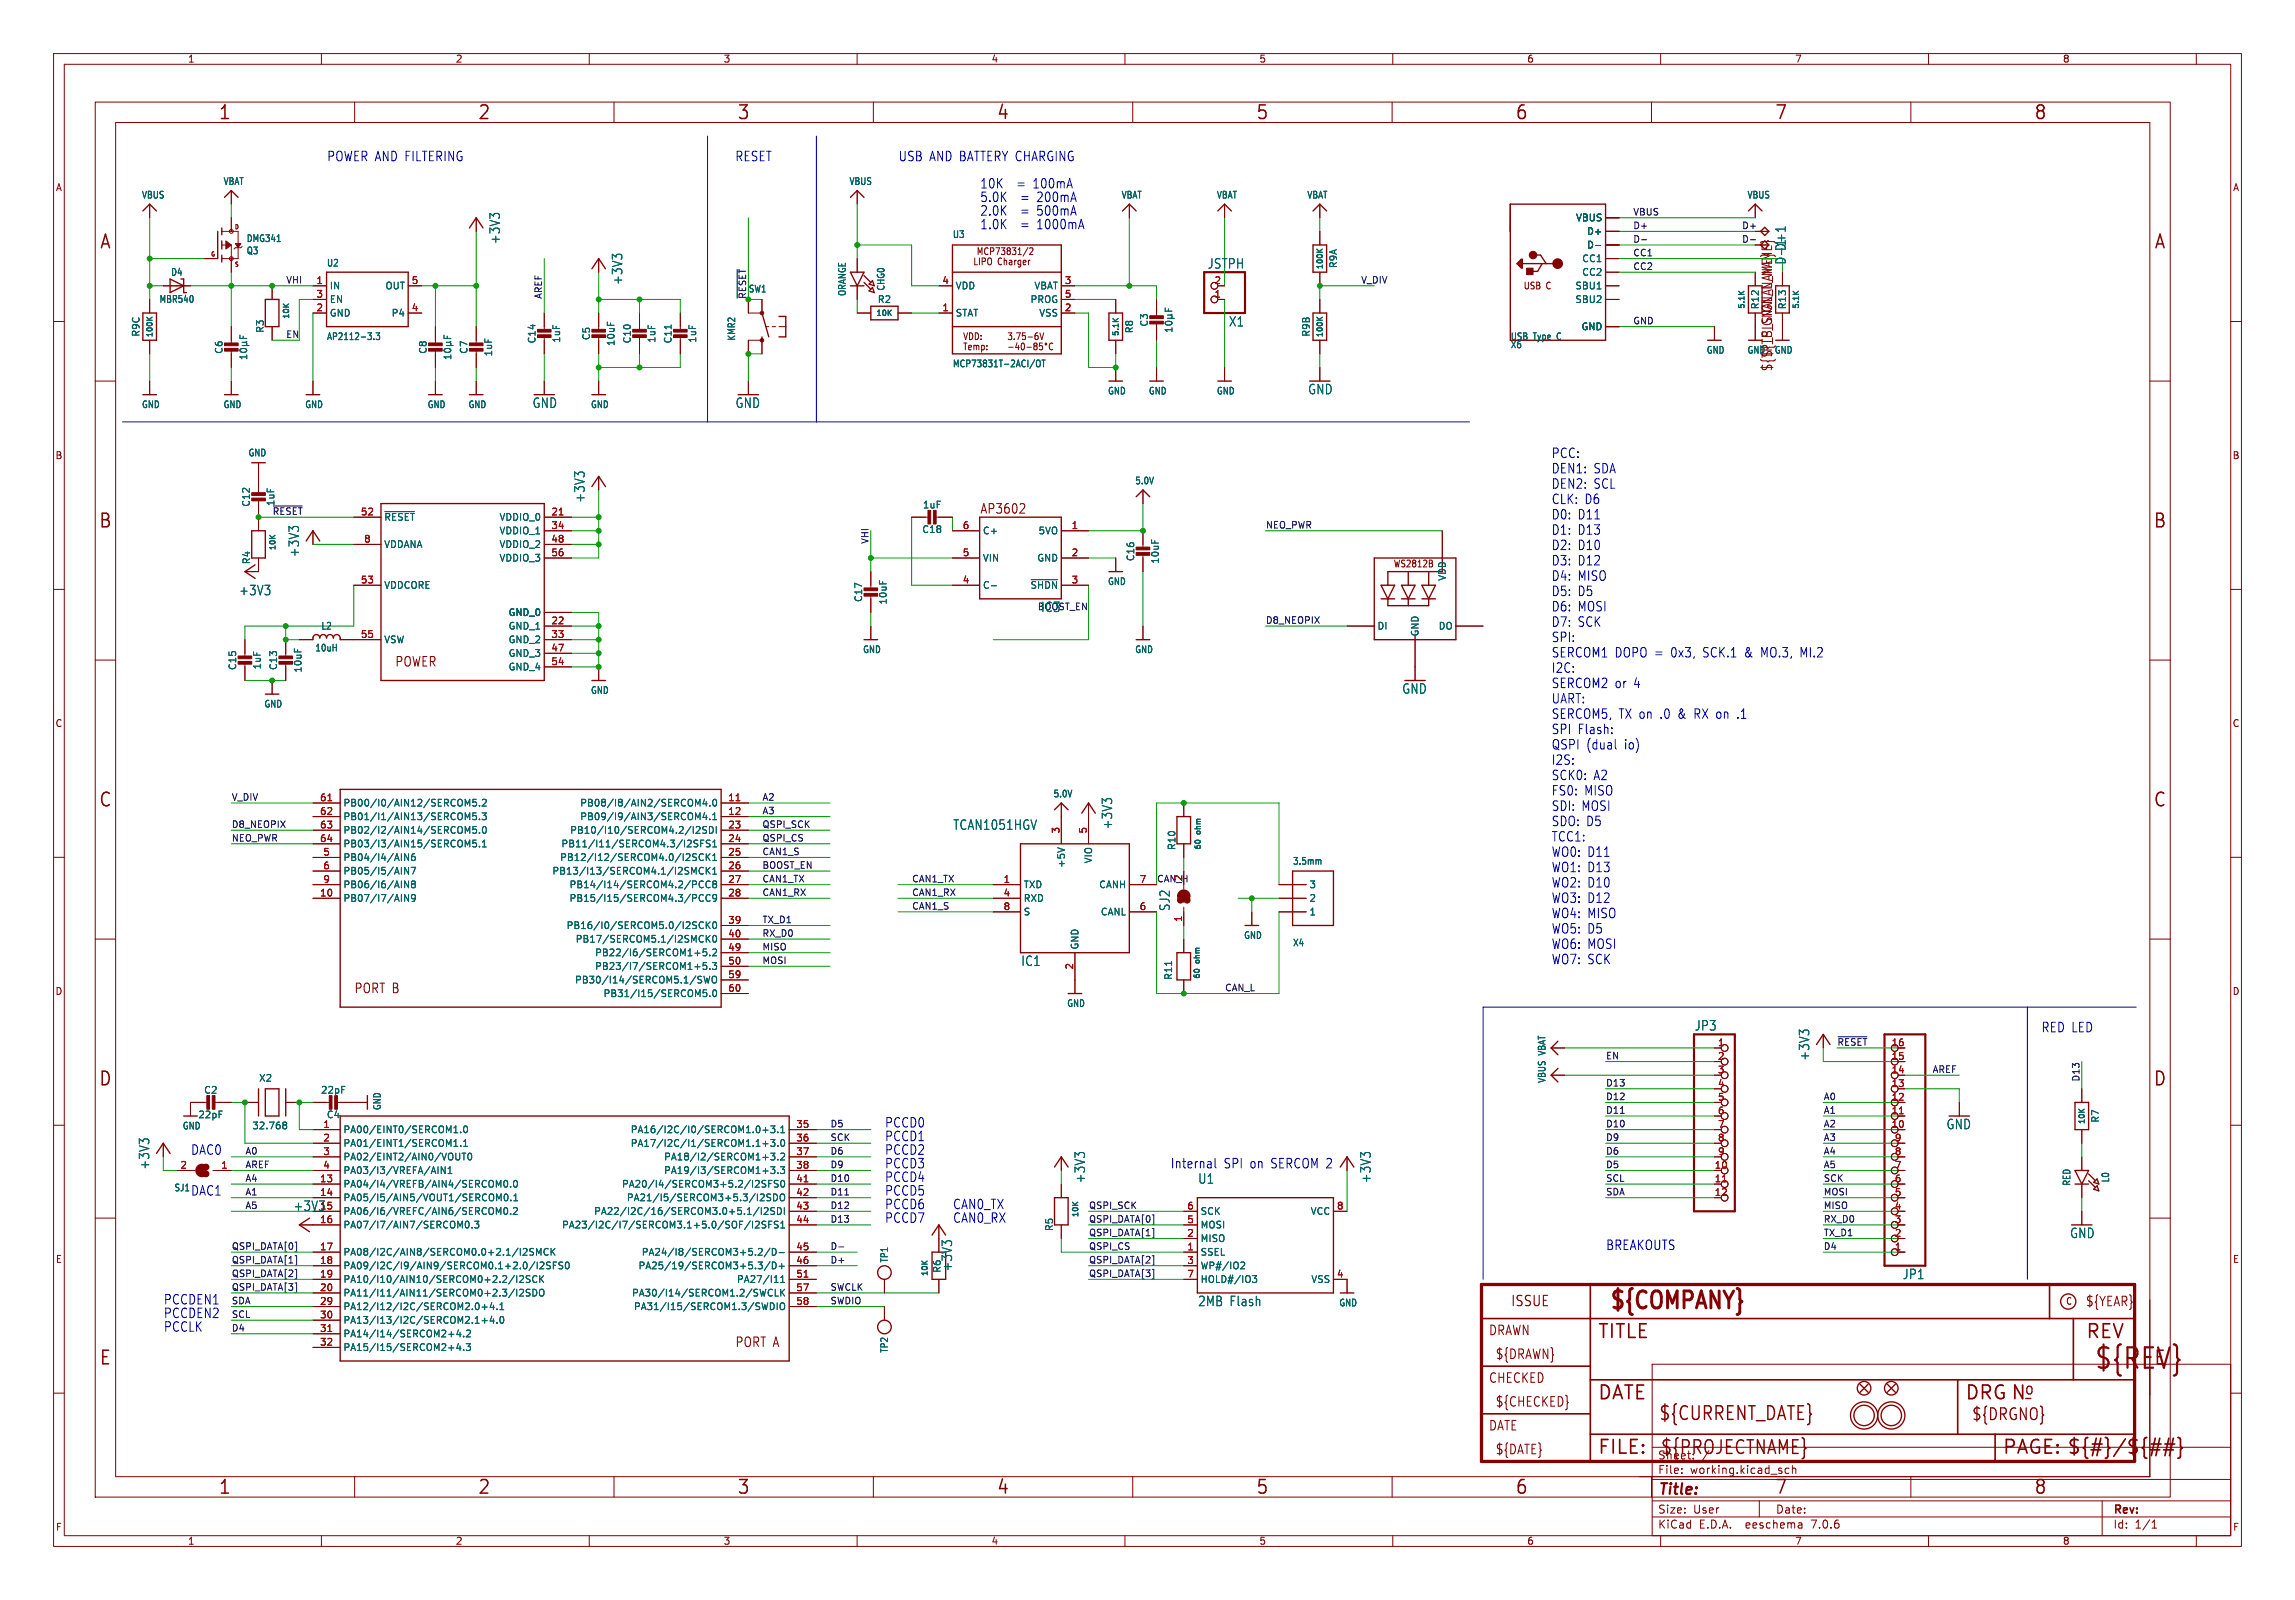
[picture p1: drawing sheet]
<svg xmlns="http://www.w3.org/2000/svg" width="428mm" height="299mm" viewBox="0 0 428 299" stroke-linecap="round" stroke-linejoin="round" font-family="sans-serif">
<defs><g id="words">
<text font-size="5.3" fill="#840000" x="390.9" y="256">${REV}</text>
<text font-size="4.4" fill="#840000" x="300.2" y="245.1">${COMPANY}</text>
<g font-size="3.5" fill="#840000">
<text x="40.7" y="22.7">1</text>
<text x="89.1" y="22.7">2</text>
<text x="137.5" y="22.7">3</text>
<text x="186" y="22.7">4</text>
<text x="234.4" y="22.7">5</text>
<text x="282.8" y="22.7">6</text>
<text x="331.2" y="22.7">7</text>
<text x="379.6" y="22.7">8</text>
<text x="18.5" y="46.8">A</text>
<text x="402" y="46.8">A</text>
<text x="18.3" y="98.9">B</text>
<text x="401.9" y="98.9">B</text>
<text x="18.3" y="150.9">C</text>
<text x="401.9" y="150.9">C</text>
<text x="18.3" y="203">D</text>
<text x="401.9" y="203">D</text>
<text x="298.1" y="250.2">TITLE</text>
<text x="389.3" y="250.2">REV</text>
<text x="18.5" y="255.1">E</text>
<text x="402" y="255.1">E</text>
<text x="298.1" y="261.6">DATE</text>
<text x="366.7" y="261.6">DRG N</text>
<text x="309.6" y="265.4">${CURRENT_DATE}</text>
<text x="298.1" y="271.8">FILE:</text>
<text x="309.9" y="271.8">${PROJECTNAME}</text>
<text x="373.7" y="271.8">PAGE: ${#}/${##}</text>
<text x="40.7" y="279.2">1</text>
<text x="89.1" y="279.2">2</text>
<text x="137.5" y="279.2">3</text>
<text x="186" y="279.2">4</text>
<text x="234.4" y="279.2">5</text>
<text x="282.8" y="279.2">6</text>
<text x="331.2" y="279.2">7</text>
<text x="379.6" y="279.2">8</text>
</g>
<g font-size="3" fill="#840000">
<text x="377.8" y="260.6">o</text>
<text x="368" y="265.4">${DRGNO}</text>
</g>
<text font-size="2.8" fill="#840000" x="309.4" y="279.5">Title:</text>
<text font-size="2.7" fill="#840000" x="282" y="244.1">ISSUE</text>
<g font-size="2.5" fill="#0000c2">
<text x="61" y="30.2">POWER AND FILTERING</text>
<text x="137.2" y="30.2">RESET</text>
<text x="167.6" y="30.2">USB AND BATTERY CHARGING</text>
<text x="182.9" y="35.3">10K</text>
<text x="189.9" y="35.3">=</text>
<text x="193.1" y="35.3">100mA</text>
<text x="182.9" y="37.9">5.0K</text>
<text x="182.9" y="40.4">2.0K</text>
<text x="190.6" y="37.9">=</text>
<text x="190.6" y="40.4">=</text>
<text x="193.8" y="37.9">200mA</text>
<text x="193.8" y="40.4">500mA</text>
<text x="182.9" y="42.9">1.0K</text>
<text x="190.6" y="42.9">=</text>
<text x="193.8" y="42.9">1000mA</text>
<text x="289.6" y="85.6">PCC:</text>
<text x="289.6" y="88.5">DEN1: SDA</text>
<text x="289.6" y="91.3">DEN2: SCL</text>
<text x="289.6" y="94.2">CLK: D6</text>
<text x="289.6" y="97.1">D0: D11</text>
<text x="289.6" y="99.9">D1: D13</text>
<text x="289.6" y="102.8">D2: D10</text>
<text x="289.6" y="105.7">D3: D12</text>
<text x="289.6" y="108.5">D4: MISO</text>
<text x="289.6" y="111.4">D5: D5</text>
<text x="289.6" y="114.3">D6: MOSI</text>
<text x="289.6" y="117.1">D7: SCK</text>
<text x="289.6" y="120">SPI:</text>
<text x="289.6" y="122.8">SERCOM1 DOPO =</text>
<text x="289.6" y="125.7">I2C:</text>
<text x="312.1" y="122.8">0x3,</text>
<text x="318.2" y="122.8">SCK.1</text>
<text x="326.2" y="122.8">&amp;</text>
<text x="329.4" y="122.8">MO.3,</text>
<text x="336.8" y="122.8">MI.2</text>
<text x="289.6" y="128.6">SERCOM2 or</text>
<text x="289.6" y="131.4">UART:</text>
<text x="305.1" y="128.6">4</text>
<text x="289.6" y="134.3">SERCOM5, TX on .0 &amp;</text>
<text x="289.6" y="137.2">SPI Flash:</text>
<text x="316.7" y="134.3">RX on .1</text>
<text x="289.6" y="140">QSPI (dual</text>
<text x="289.6" y="142.9">I2S:</text>
<text x="303.3" y="140">io)</text>
<text x="289.6" y="145.7">SCK0:</text>
<text x="289.6" y="148.6">FS0:</text>
<text x="295.8" y="148.6">MISO</text>
<text x="297.5" y="145.7">A2</text>
<text x="289.6" y="151.5">SDI: MOSI</text>
<text x="289.6" y="154.3">SDO: D5</text>
<text x="289.6" y="157.2">TCC1:</text>
<text x="289.6" y="160.1">WO0: D11</text>
<text x="289.6" y="162.9">WO1: D13</text>
<text x="289.6" y="165.8">WO2: D10</text>
<text x="289.6" y="168.6">WO3: D12</text>
<text x="289.6" y="171.5">WO4: MISO</text>
<text x="289.6" y="174.4">WO5: D5</text>
<text x="289.6" y="177.2">WO6: MOSI</text>
<text x="289.6" y="180.1">WO7: SCK</text>
<text x="381" y="192.8">RED LED</text>
<text x="35.6" y="215.7">DAC0</text>
<text x="165.1" y="210.6">PCCD0</text>
<text x="165.1" y="215.7">PCCD2</text>
<text x="165.1" y="213.1">PCCD1</text>
<text x="165.1" y="218.2">PCCD3</text>
<text x="165.1" y="220.7">PCCD4</text>
<text x="218.4" y="218.2">Internal</text>
<text x="228.5" y="218.2">SPI on SERCOM 2</text>
<text x="35.6" y="223.3">DAC1</text>
<text x="165.1" y="225.8">PCCD6</text>
<text x="165.1" y="223.3">PCCD5</text>
<text x="177.8" y="225.8">CAN0_TX</text>
<text x="165.1" y="228.4">PCCD7</text>
<text x="177.8" y="228.4">CAN0_RX</text>
<text x="299.7" y="233.4">BREAKOUTS</text>
<text x="30.5" y="243.6">PCCDEN1</text>
<text x="30.5" y="246.1">PCCDEN2</text>
<text x="30.5" y="248.7">PCCLK</text>
</g>
<g font-size="2.5" fill="#006464">
<text x="93.5" y="45.7" transform="rotate(-90 93.5 45.7)">+3V3</text>
<text x="116.4" y="53.3" transform="rotate(-90 116.4 53.3)">+3V3</text>
<text x="225.4" y="50.4">JSTPH</text>
<text x="333.6" y="49.5" transform="rotate(-90 333.6 49.5)">D-1D+1</text>
<text x="229.3" y="61.1">X1</text>
<text x="99.3" y="76.3">GND</text>
<text x="137.2" y="76.3">GND</text>
<text x="244.1" y="73.8">GND</text>
<text x="109.4" y="93.9" transform="rotate(-90 109.4 93.9)">+3V3</text>
<text x="56" y="104.1" transform="rotate(-90 56 104.1)">+3V3</text>
<text x="44.5" y="111.3">+3V3</text>
<text x="194.2" y="114.4">IC3</text>
<text x="261.7" y="129.7">GND</text>
<text x="177.9" y="155.1">TCAN1051HGV</text>
<text x="207.8" y="154.9" transform="rotate(-90 207.8 154.9)">+3V3</text>
<text x="218.6" y="170.1" transform="rotate(-90 218.6 170.1)">SJ2</text>
<text x="190.6" y="180.5">IC1</text>
<text x="316.3" y="192.5">JP3</text>
<text x="338" y="198.1" transform="rotate(-90 338 198.1)">+3V3</text>
<text x="363.3" y="211">GND</text>
<text x="28.1" y="218.4" transform="rotate(-90 28.1 218.4)">+3V3</text>
<text x="202.8" y="220.9" transform="rotate(-90 202.8 220.9)">+3V3</text>
<text x="223.6" y="221.1">U1</text>
<text x="256.1" y="220.9" transform="rotate(-90 256.1 220.9)">+3V3</text>
<text x="54.7" y="226.2">+3V3</text>
<text x="386.3" y="231.3">GND</text>
<text x="177.9" y="237.4" transform="rotate(-90 177.9 237.4)">+3V3</text>
<text x="355.1" y="238.9">JP1</text>
<text x="223.6" y="244">2MB Flash</text>
</g>
<g font-size="2.5" fill="#840000">
<text x="331.1" y="69.4" transform="rotate(-90 331.1 69.4)">${TP_SIGNAL_NAME}</text>
<text x="182.9" y="96.1">AP3602</text>
<text x="73.7" y="124.7">POWER</text>
<text x="66" y="185.6">PORT B</text>
<text x="389.3" y="244.1">${YEAR}</text>
<text x="137.2" y="251.7">PORT A</text>
<text x="277.8" y="249.4">DRAWN</text>
<text x="279.1" y="253.9">${DRAWN}</text>
<text x="277.8" y="258.3">CHECKED</text>
<text x="279.1" y="262.8">${CHECKED}</text>
<text x="277.8" y="267.2">DATE</text>
<text x="279.1" y="271.7">${DATE}</text>
</g>
<g font-size="2.1" fill="#840000">
<text x="309.4" y="275.3">File:</text>
<text x="309.4" y="272.6">Sheet:</text>
<text x="315.5" y="275.3">working.kicad_sch</text>
<text x="317.6" y="272.6">/</text>
<text x="309.4" y="285.5">KiCad</text>
<text x="309.4" y="282.7">Size:</text>
<text x="316.1" y="282.7">User</text>
<text x="317.1" y="285.5">E.D.A.</text>
<text x="326" y="285.5">eeschema</text>
<text x="331.4" y="282.7">Date:</text>
<text x="338.4" y="285.5">7.0.6</text>
<text x="394.4" y="282.9">Rev:</text>
<text x="394.4" y="285.5">Id:</text>
<text x="398.5" y="285.5">1/1</text>
</g>
<g font-size="1.8" fill="#840000">
<text x="35" y="11.9">1</text>
<text x="85" y="11.9">2</text>
<text x="135" y="11.9">3</text>
<text x="185" y="11.9">4</text>
<text x="235" y="11.9">5</text>
<text x="285" y="11.9">6</text>
<text x="335" y="11.9">7</text>
<text x="385" y="11.9">8</text>
<text x="10.3" y="35.9">A</text>
<text x="416.8" y="35.9">A</text>
<text x="182.2" y="47.8">MCP73831/2</text>
<text x="181.6" y="49.7">LIPO Charger</text>
<text x="284.3" y="54.2">USB C</text>
<text x="179.7" y="65.6">Temp:</text>
<text x="179.7" y="63.7">VDD:</text>
<text x="187.9" y="63.7">3.75-6V</text>
<text x="10.3" y="85.9">B</text>
<text x="416.7" y="85.9">B</text>
<text x="260.1" y="106.1">WS2812B</text>
<text x="10.3" y="135.9">C</text>
<text x="416.7" y="135.9">C</text>
<text x="10.3" y="185.9">D</text>
<text x="416.7" y="185.9">D</text>
<text x="10.3" y="235.9">E</text>
<text x="416.7" y="235.9">E</text>
<text x="385.6" y="243.7">C</text>
<text x="10.3" y="285.9">F</text>
<text x="416.8" y="285.9">F</text>
<text x="35" y="288.5">1</text>
<text x="85" y="288.5">2</text>
<text x="135" y="288.5">3</text>
<text x="185" y="288.5">4</text>
<text x="235" y="288.5">5</text>
<text x="285" y="288.5">6</text>
<text x="335" y="288.5">7</text>
<text x="385" y="288.5">8</text>
</g>
<g font-size="1.8" fill="#006464">
<text x="41.6" y="34.7">VBAT</text>
<text x="158.5" y="34.7">VBUS</text>
<text x="26.4" y="37.3">VBUS</text>
<text x="209.3" y="37.3">VBAT</text>
<text x="227" y="37.3">VBAT</text>
<text x="243.9" y="37.3">VBAT</text>
<text x="294.1" y="41.5">VBUS</text>
<text x="326.1" y="37.3">VBUS</text>
<text x="45.9" y="47.7">Q3</text>
<text x="45.9" y="45.4">DMG341</text>
<text x="177.8" y="44.6">U3</text>
<text x="296.2" y="44">D+</text>
<text x="296.2" y="46.6">D-</text>
<text x="31.8" y="51.7">D4</text>
<text x="60.9" y="50">U2</text>
<text x="249.8" y="50.1" transform="rotate(-90 249.8 50.1)">R9A</text>
<text x="295.3" y="49.1">CC1</text>
<text x="295.3" y="51.7">CC2</text>
<text x="29.7" y="56.7">MBR540</text>
<text x="61.5" y="54.2">IN</text>
<text x="61.5" y="59.3">GND</text>
<text x="61.5" y="56.7">EN</text>
<text x="71.9" y="54.2">OUT</text>
<text x="73" y="59.3">P4</text>
<text x="139.7" y="54.8">SW1</text>
<text x="158.1" y="55.4" transform="rotate(-90 158.1 55.4)">ORANGE</text>
<text x="163.8" y="56.7">R2</text>
<text x="165.3" y="54.3" transform="rotate(-90 165.3 54.3)">CHG0</text>
<text x="178.3" y="59.3">STAT</text>
<text x="178.3" y="54.2">VDD</text>
<text x="192.3" y="56.7">PROG</text>
<text x="193" y="54.2">VBAT</text>
<text x="193.9" y="59.3">VSS</text>
<text x="294" y="54.2">SBU1</text>
<text x="294" y="56.7">SBU2</text>
<text x="328.5" y="57.8" transform="rotate(-90 328.5 57.8)">R12</text>
<text x="333.6" y="57.8" transform="rotate(-90 333.6 57.8)">R13</text>
<text x="26.3" y="62.9" transform="rotate(-90 26.3 62.9)">R9C</text>
<text x="49.4" y="62.2" transform="rotate(-90 49.4 62.2)">R3</text>
<text x="60.9" y="63.7">AP2112-3.3</text>
<text x="100.2" y="64.2" transform="rotate(-90 100.2 64.2)">C14</text>
<text x="104.8" y="64.1" transform="rotate(-90 104.8 64.1)">1uF</text>
<text x="110.3" y="63.6" transform="rotate(-90 110.3 63.6)">C5</text>
<text x="114.9" y="64.7" transform="rotate(-90 114.9 64.7)">10uF</text>
<text x="118" y="64.2" transform="rotate(-90 118 64.2)">C10</text>
<text x="122.5" y="64.1" transform="rotate(-90 122.5 64.1)">1uF</text>
<text x="125.6" y="64.2" transform="rotate(-90 125.6 64.2)">C11</text>
<text x="130.2" y="64.1" transform="rotate(-90 130.2 64.1)">1uF</text>
<text x="137.4" y="63.7" transform="rotate(-90 137.4 63.7)">KMR2</text>
<text x="211.7" y="62.3" transform="rotate(-90 211.7 62.3)">R8</text>
<text x="214.5" y="61.1" transform="rotate(-90 214.5 61.1)">C3</text>
<text x="244.7" y="62.9" transform="rotate(-90 244.7 62.9)">R9B</text>
<text x="281.9" y="65.2">X6</text>
<text x="281.9" y="63.7">USB Type</text>
<text x="290.8" y="63.7">C</text>
<text x="295.1" y="61.8">GND</text>
<text x="41.8" y="66.1" transform="rotate(-90 41.8 66.1)">C6</text>
<text x="79.9" y="66.1" transform="rotate(-90 79.9 66.1)">C8</text>
<text x="87.5" y="66.1" transform="rotate(-90 87.5 66.1)">C7</text>
<text x="92.1" y="66.6" transform="rotate(-90 92.1 66.6)">1uF</text>
<text x="177.8" y="68.7">MCP73831T-2ACI/OT</text>
<text x="318.5" y="66.2">GND</text>
<text x="326.1" y="66.2">GND</text>
<text x="331.2" y="66.2">GND</text>
<text x="26.4" y="76.4">GND</text>
<text x="41.6" y="76.4">GND</text>
<text x="56.9" y="76.4">GND</text>
<text x="79.7" y="76.4">GND</text>
<text x="87.3" y="76.4">GND</text>
<text x="110.2" y="76.4">GND</text>
<text x="206.7" y="73.8">GND</text>
<text x="214.3" y="73.8">GND</text>
<text x="227" y="73.8">GND</text>
<text x="46.3" y="85.4">GND</text>
<text x="46.8" y="94.7" transform="rotate(-90 46.8 94.7)">C12</text>
<text x="51.4" y="94.6" transform="rotate(-90 51.4 94.6)">1uF</text>
<text x="172.2" y="95.1">1uF</text>
<text x="211.8" y="90.6">5.0V</text>
<text x="71.6" y="97.4">~{RESET}</text>
<text x="93.1" y="97.4">VDDIO_0</text>
<text x="93.1" y="99.9">VDDIO_1</text>
<text x="172.1" y="99.7">C18</text>
<text x="183.4" y="99.9">C+</text>
<text x="193.8" y="99.9">5VO</text>
<text x="46.9" y="105.4" transform="rotate(-90 46.9 105.4)">R4</text>
<text x="71.6" y="102.5">VDDANA</text>
<text x="93.1" y="102.5">VDDIO_2</text>
<text x="93.1" y="105">VDDIO_3</text>
<text x="183.4" y="105">VIN</text>
<text x="193.5" y="105">GND</text>
<text x="211.9" y="104.8" transform="rotate(-90 211.9 104.8)">C16</text>
<text x="216.5" y="105.3" transform="rotate(-90 216.5 105.3)">10uF</text>
<text x="71.6" y="110.1">VDDCORE</text>
<text x="161.1" y="112.5" transform="rotate(-90 161.1 112.5)">C17</text>
<text x="165.7" y="112.9" transform="rotate(-90 165.7 112.9)">10uF</text>
<text x="183.4" y="110.1">C-</text>
<text x="192.3" y="110.1">~{SHDN}</text>
<text x="206.7" y="109.4">GND</text>
<text x="270.1" y="108.5" transform="rotate(-90 270.1 108.5)">VDD</text>
<text x="59.9" y="117.7">L2</text>
<text x="94.8" y="117.7">GND_1</text>
<text x="94.8" y="115.2">GND_0</text>
<text x="257" y="117.7">DI</text>
<text x="265" y="118.9" transform="rotate(-90 265 118.9)">GND</text>
<text x="268.5" y="117.7">DO</text>
<text x="44.3" y="125.2" transform="rotate(-90 44.3 125.2)">C15</text>
<text x="48.9" y="125" transform="rotate(-90 48.9 125)">1uF</text>
<text x="51.9" y="125.2" transform="rotate(-90 51.9 125.2)">C13</text>
<text x="56.5" y="125.6" transform="rotate(-90 56.5 125.6)">10uF</text>
<text x="58.8" y="121.8">10uH</text>
<text x="71.6" y="120.2">VSW</text>
<text x="94.8" y="120.2">GND_2</text>
<text x="94.8" y="122.8">GND_3</text>
<text x="94.8" y="125.3">GND_4</text>
<text x="161" y="122.1">GND</text>
<text x="211.8" y="122.1">GND</text>
<text x="110.2" y="129.7">GND</text>
<text x="49.2" y="132.2">GND</text>
<text x="196.6" y="149">5.0V</text>
<text x="64" y="150.7">PB00/I0/AIN12/SERCOM5.2</text>
<text x="64" y="153.3">PB01/I1/AIN13/SERCOM5.3</text>
<text x="64" y="155.8">PB02/I2/AIN14/SERCOM5.0</text>
<text x="106.3" y="155.8">PB10/I10/SERCOM4.2/I2SDI</text>
<text x="108.2" y="150.7">PB08/I8/AIN2/SERCOM4.0</text>
<text x="108.2" y="153.3">PB09/I9/AIN3/SERCOM4.1</text>
<text x="64" y="160.9">PB04/I4/AIN6</text>
<text x="64" y="158.3">PB03/I3/AIN15/SERCOM5.1</text>
<text x="104.5" y="160.9">PB12/I12/SERCOM4.0/I2SCK1</text>
<text x="104.7" y="158.3">PB11/I11/SERCOM4.3/I2SFS1</text>
<text x="204.1" y="161.2" transform="rotate(-90 204.1 161.2)">VIO</text>
<text x="219.6" y="158.7" transform="rotate(-90 219.6 158.7)">R10</text>
<text x="241.3" y="161.6">3.5mm</text>
<text x="64" y="163.4">PB05/I5/AIN7</text>
<text x="64" y="166">PB06/I6/AIN8</text>
<text x="103" y="163.4">PB13/I13/SERCOM4.1/I2SMCK1</text>
<text x="106.2" y="166">PB14/I14/SERCOM4.2/PCC8</text>
<text x="191" y="166">TXD</text>
<text x="199" y="162.1" transform="rotate(-90 199 162.1)">+5V</text>
<text x="205.1" y="166">CANH</text>
<text x="244.3" y="166">3</text>
<text x="64" y="168.5">PB07/I7/AIN9</text>
<text x="105.7" y="173.6">PB16/I0/SERCOM5.0/I2SCK0</text>
<text x="106.2" y="168.5">PB15/I15/SERCOM4.3/PCC9</text>
<text x="191" y="168.5">RXD</text>
<text x="191" y="171">S</text>
<text x="205.4" y="171">CANL</text>
<text x="244.3" y="171">1</text>
<text x="244.3" y="168.5">2</text>
<text x="107.4" y="176.1">PB17/SERCOM5.1/I2SMCK0</text>
<text x="111" y="178.7">PB22/I6/SERCOM1+5.2</text>
<text x="201.5" y="177.3" transform="rotate(-90 201.5 177.3)">GND</text>
<text x="232.1" y="175.4">GND</text>
<text x="241.3" y="176.8">X4</text>
<text x="107.2" y="183.7">PB30/I14/SERCOM5.1/SWO</text>
<text x="111" y="181.2">PB23/I7/SERCOM1+5.3</text>
<text x="219" y="183" transform="rotate(-90 219 183)">R11</text>
<text x="112.6" y="186.3">PB31/I15/SERCOM5.0</text>
<text x="199.1" y="188.1">GND</text>
<text x="48.3" y="202.1">X2</text>
<text x="288.7" y="202.2" transform="rotate(-90 288.7 202.2)">VBUS VBAT</text>
<text x="36.9" y="208.9">22pF</text>
<text x="38" y="204.3">C2</text>
<text x="59.8" y="204.3">22pF</text>
<text x="60.9" y="208.9">C4</text>
<text x="71.3" y="207.3" transform="rotate(-90 71.3 207.3)">GND</text>
<text x="392" y="209.6" transform="rotate(-90 392 209.6)">R7</text>
<text x="34" y="211">GND</text>
<text x="47" y="211">32.768</text>
<text x="64" y="211.7">PA00/EINT0/SERCOM1.0</text>
<text x="64" y="214.2">PA01/EINT1/SERCOM1.1</text>
<text x="117.6" y="211.7">PA16/I2C/I0/SERCOM1.0+3.1</text>
<text x="117.6" y="214.2">PA17/I2C/I1/SERCOM1.1+3.0</text>
<text x="64" y="221.8">PA04/I4/VREFB/AIN4/SERCOM0.0</text>
<text x="64" y="216.8">PA02/EINT2/AIN0/VOUT0</text>
<text x="64" y="219.3">PA03/I3/VREFA/AIN1</text>
<text x="116" y="221.8">PA20/I4/SERCOM3+5.2/I2SFS0</text>
<text x="123.9" y="216.8">PA18/I2/SERCOM1+3.2</text>
<text x="123.9" y="219.3">PA19/I3/SERCOM1+3.3</text>
<text x="386.7" y="221.4" transform="rotate(-90 386.7 221.4)">RED</text>
<text x="393.9" y="220.8" transform="rotate(-90 393.9 220.8)">L0</text>
<text x="32.5" y="222.5">SJ1</text>
<text x="64" y="224.4">PA05/I5/AIN5/VOUT1/SERCOM0.1</text>
<text x="64" y="226.9">PA06/I6/VREFC/AIN6/SERCOM0.2</text>
<text x="110.8" y="226.9">PA22/I2C/16/SERCOM3.0+5.1/I2SDI</text>
<text x="116.9" y="224.4">PA21/I5/SERCOM3+5.3/I2SDO</text>
<text x="224" y="226.9">SCK</text>
<text x="244.6" y="226.9">VCC</text>
<text x="64" y="229.5">PA07/I7/AIN7/SERCOM0.3</text>
<text x="104.8" y="229.5">PA23/I2C/I7/SERCOM3.1+5.0/SOF/I2SFS1</text>
<text x="196.8" y="229.9" transform="rotate(-90 196.8 229.9)">R5</text>
<text x="224" y="232">MISO</text>
<text x="224" y="229.5">MOSI</text>
<text x="64" y="234.5">PA08/I2C/AIN8/SERCOM0.0+2.1/I2SMCK</text>
<text x="64" y="237.1">PA09/I2C/I9/AIN9/SERCOM0.1+2.0/I2SFS0</text>
<text x="64" y="239.6">PA10/I10/AIN10/SERCOM0+2.2/I2SCK</text>
<text x="119.1" y="237.1">PA25/19/SERCOM3+5.3/D+</text>
<text x="119.7" y="234.5">PA24/I8/SERCOM3+5.2/D-</text>
<text x="137.5" y="239.6">PA27/I11</text>
<text x="166" y="235.7" transform="rotate(-90 166 235.7)">TP1</text>
<text x="175.8" y="237.6" transform="rotate(-90 175.8 237.6)">R6</text>
<text x="224" y="234.5">SSEL</text>
<text x="224" y="237.1">WP#/IO2</text>
<text x="224" y="239.6">HOLD#/IO3</text>
<text x="244.7" y="239.6">VSS</text>
<text x="64" y="242.2">PA11/I11/AIN11/SERCOM0+2.3/I2SDO</text>
<text x="64" y="244.7">PA12/I12/I2C/SERCOM2.0+4.1</text>
<text x="117.9" y="242.2">PA30/I14/SERCOM1.2/SWCLK</text>
<text x="118.2" y="244.7">PA31/I15/SERCOM1.3/SWDIO</text>
<text x="249.9" y="244">GND</text>
<text x="64" y="247.2">PA13/I13/I2C/SERCOM2.1+4.0</text>
<text x="64" y="249.8">PA14/I14/SERCOM2+4.2</text>
<text x="64" y="252.3">PA15/I15/SERCOM2+4.3</text>
<text x="166" y="252.6" transform="rotate(-90 166 252.6)">TP2</text>
</g>
<g font-size="1.8" fill="#a90000">
<text x="59" y="53.1">1</text>
<text x="76.8" y="53.1">5</text>
<text x="175.8" y="53.1">4</text>
<text x="198.7" y="53.1">3</text>
<text x="226.6" y="53.1">2</text>
<text x="59" y="58.2">2</text>
<text x="59" y="55.6">3</text>
<text x="76.8" y="58.2">4</text>
<text x="175.8" y="58.2">1</text>
<text x="198.7" y="58.2">2</text>
<text x="198.7" y="55.6">5</text>
<text x="226.6" y="55.6">1</text>
<text x="67.3" y="96.3">52</text>
<text x="67.9" y="101.3">8</text>
<text x="102.8" y="96.3">21</text>
<text x="102.8" y="98.8">34</text>
<text x="102.8" y="101.3">48</text>
<text x="179.6" y="98.8">6</text>
<text x="200" y="98.8">1</text>
<text x="102.8" y="103.9">56</text>
<text x="179.6" y="103.9">5</text>
<text x="200" y="103.9">2</text>
<text x="67.3" y="109">53</text>
<text x="179.6" y="109">4</text>
<text x="200" y="109">3</text>
<text x="67.3" y="119.1">55</text>
<text x="102.8" y="116.6">22</text>
<text x="102.8" y="119.1">33</text>
<text x="102.8" y="121.7">47</text>
<text x="102.8" y="124.2">54</text>
<text x="59.6" y="149.6">61</text>
<text x="135.8" y="149.6">11</text>
<text x="59.6" y="152.1">62</text>
<text x="59.6" y="154.7">63</text>
<text x="135.8" y="152.1">12</text>
<text x="135.8" y="154.7">23</text>
<text x="197.9" y="155.6" transform="rotate(-90 197.9 155.6)">3</text>
<text x="202.9" y="155.6" transform="rotate(-90 202.9 155.6)">5</text>
<text x="59.6" y="157.2">64</text>
<text x="60.3" y="159.8">5</text>
<text x="135.8" y="157.2">24</text>
<text x="135.8" y="159.8">25</text>
<text x="59.6" y="167.4">10</text>
<text x="60.3" y="162.3">6</text>
<text x="60.3" y="164.8">9</text>
<text x="135.8" y="162.3">26</text>
<text x="135.8" y="164.8">27</text>
<text x="135.8" y="167.4">28</text>
<text x="187.3" y="164.8">1</text>
<text x="187.3" y="167.4">4</text>
<text x="212.7" y="164.8">7</text>
<text x="220.7" y="164.5" transform="rotate(-90 220.7 164.5)">2</text>
<text x="135.8" y="172.5">39</text>
<text x="187.3" y="169.9">8</text>
<text x="212.7" y="169.9">6</text>
<text x="220.7" y="172.2" transform="rotate(-90 220.7 172.2)">1</text>
<text x="135.8" y="175">40</text>
<text x="135.8" y="177.5">49</text>
<text x="135.8" y="180.1">50</text>
<text x="135.8" y="182.6">59</text>
<text x="135.8" y="185.2">60</text>
<text x="200.4" y="181" transform="rotate(-90 200.4 181)">2</text>
<text x="320.6" y="195.3">1</text>
<text x="320.6" y="197.9">2</text>
<text x="353" y="197.9">15</text>
<text x="353" y="195.3">16</text>
<text x="320.6" y="200.4">3</text>
<text x="320.6" y="202.9">4</text>
<text x="353" y="202.9">13</text>
<text x="353" y="200.4">14</text>
<text x="320.6" y="205.5">5</text>
<text x="320.6" y="208">6</text>
<text x="353" y="208">11</text>
<text x="353" y="205.5">12</text>
<text x="60.3" y="210.6">1</text>
<text x="60.3" y="213.1">2</text>
<text x="60.3" y="215.6">3</text>
<text x="148.5" y="210.6">35</text>
<text x="148.5" y="213.1">36</text>
<text x="148.5" y="215.6">37</text>
<text x="320.6" y="210.6">7</text>
<text x="320.6" y="213.1">8</text>
<text x="320.6" y="215.6">9</text>
<text x="353" y="210.6">10</text>
<text x="353.6" y="215.6">8</text>
<text x="353.6" y="213.1">9</text>
<text x="33.6" y="218.2">2</text>
<text x="41.2" y="218.2">1</text>
<text x="59.6" y="220.7">13</text>
<text x="60.3" y="218.2">4</text>
<text x="148.5" y="218.2">38</text>
<text x="148.5" y="220.7">41</text>
<text x="320" y="218.2">10</text>
<text x="320" y="220.7">11</text>
<text x="353.6" y="220.7">6</text>
<text x="353.6" y="218.2">7</text>
<text x="59.6" y="223.3">14</text>
<text x="59.6" y="225.8">15</text>
<text x="148.5" y="223.3">42</text>
<text x="148.5" y="225.8">43</text>
<text x="221.5" y="225.8">6</text>
<text x="249.5" y="225.8">8</text>
<text x="320" y="223.3">12</text>
<text x="353.6" y="225.8">4</text>
<text x="353.6" y="223.3">5</text>
<text x="59.6" y="228.3">16</text>
<text x="59.6" y="233.4">17</text>
<text x="148.5" y="228.3">44</text>
<text x="148.5" y="233.4">45</text>
<text x="221.5" y="233.4">1</text>
<text x="221.5" y="230.9">2</text>
<text x="221.5" y="228.3">5</text>
<text x="353.6" y="233.4">1</text>
<text x="353.6" y="230.9">2</text>
<text x="353.6" y="228.3">3</text>
<text x="59.6" y="236">18</text>
<text x="59.6" y="238.5">19</text>
<text x="148.5" y="236">46</text>
<text x="148.5" y="238.5">51</text>
<text x="221.5" y="236">3</text>
<text x="221.5" y="238.5">7</text>
<text x="249.5" y="238.5">4</text>
<text x="59.6" y="241">20</text>
<text x="59.6" y="243.6">29</text>
<text x="148.5" y="241">57</text>
<text x="148.5" y="243.6">58</text>
<text x="59.6" y="246.1">30</text>
<text x="59.6" y="248.7">31</text>
<text x="59.6" y="251.2">32</text>
</g>
<g font-size="1.7" fill="#0f0f0f">
<text x="304.8" y="40.3">VBUS</text>
<text x="304.8" y="45.4">D-</text>
<text x="304.8" y="42.8">D+</text>
<text x="304.8" y="47.9">CC1</text>
<text x="325.1" y="45.4">D-</text>
<text x="325.1" y="42.8">D+</text>
<text x="53.3" y="53">VHI</text>
<text x="254" y="53">V_DIV</text>
<text x="304.8" y="50.5">CC2</text>
<text x="101.3" y="55.9" transform="rotate(-90 101.3 55.9)">AREF</text>
<text x="53.3" y="63.2">EN</text>
<text x="304.8" y="60.6">GND</text>
<text x="50.8" y="96.2">~{RESET}</text>
<text x="162.2" y="101.6" transform="rotate(-90 162.2 101.6)">VHI</text>
<text x="236.2" y="98.7">NEO_PWR</text>
<text x="193.6" y="114">BOOST_EN</text>
<text x="236.2" y="116.5">D8_NEOPIX</text>
<text x="43.2" y="149.5">V_DIV</text>
<text x="142.2" y="149.5">A2</text>
<text x="43.2" y="154.6">D8_NEOPIX</text>
<text x="142.2" y="154.6">QSPI_SCK</text>
<text x="142.2" y="152.1">A3</text>
<text x="43.2" y="157.1">NEO_PWR</text>
<text x="142.2" y="157.1">QSPI_CS</text>
<text x="142.2" y="159.7">CAN1_S</text>
<text x="142.2" y="164.8">CAN1_TX</text>
<text x="142.2" y="162.2">BOOST_EN</text>
<text x="142.2" y="167.3">CAN1_RX</text>
<text x="170.2" y="167.3">CAN1_RX</text>
<text x="170.2" y="164.8">CAN1_TX</text>
<text x="215.9" y="164.8">CAN_H</text>
<text x="142.2" y="172.4">TX_D1</text>
<text x="170.2" y="169.8">CAN1_S</text>
<text x="142.2" y="180">MOSI</text>
<text x="142.2" y="174.9">RX_D0</text>
<text x="142.2" y="177.5">MISO</text>
<text x="228.6" y="185.1">CAN_L</text>
<text x="299.7" y="197.8">EN</text>
<text x="342.9" y="195.2">~{RESET}</text>
<text x="299.7" y="202.9">D13</text>
<text x="360.7" y="200.3">AREF</text>
<text x="388.3" y="201.9" transform="rotate(-90 388.3 201.9)">D13</text>
<text x="299.7" y="207.9">D11</text>
<text x="299.7" y="205.4">D12</text>
<text x="340.4" y="205.4">A0</text>
<text x="340.4" y="207.9">A1</text>
<text x="45.7" y="215.6">A0</text>
<text x="154.9" y="215.6">D6</text>
<text x="154.9" y="210.5">D5</text>
<text x="154.9" y="213">SCK</text>
<text x="299.7" y="215.6">D6</text>
<text x="299.7" y="210.5">D10</text>
<text x="299.7" y="213">D9</text>
<text x="340.4" y="210.5">A2</text>
<text x="340.4" y="215.6">A4</text>
<text x="340.4" y="213">A3</text>
<text x="45.7" y="220.6">A4</text>
<text x="45.7" y="218.1">AREF</text>
<text x="154.9" y="220.6">D10</text>
<text x="154.9" y="218.1">D9</text>
<text x="299.7" y="218.1">D5</text>
<text x="299.7" y="220.6">SCL</text>
<text x="340.4" y="220.6">SCK</text>
<text x="340.4" y="218.1">A5</text>
<text x="45.7" y="223.2">A1</text>
<text x="45.7" y="225.7">A5</text>
<text x="154.9" y="223.2">D11</text>
<text x="154.9" y="225.7">D12</text>
<text x="203.2" y="225.7">QSPI_SCK</text>
<text x="299.7" y="223.2">SDA</text>
<text x="340.4" y="225.7">MISO</text>
<text x="340.4" y="223.2">MOSI</text>
<text x="43.2" y="233.3">QSPI_DATA[0]</text>
<text x="154.9" y="228.3">D13</text>
<text x="154.9" y="233.3">D-</text>
<text x="203.2" y="230.8">QSPI_DATA[1]</text>
<text x="203.2" y="228.3">QSPI_DATA[0]</text>
<text x="203.2" y="233.3">QSPI_CS</text>
<text x="340.4" y="230.8">TX_D1</text>
<text x="340.4" y="228.3">RX_D0</text>
<text x="340.4" y="233.3">D4</text>
<text x="43.2" y="235.9">QSPI_DATA[1]</text>
<text x="43.2" y="238.4">QSPI_DATA[2]</text>
<text x="154.9" y="235.9">D+</text>
<text x="203.2" y="238.4">QSPI_DATA[3]</text>
<text x="203.2" y="235.9">QSPI_DATA[2]</text>
<text x="43.2" y="241">QSPI_DATA[3]</text>
<text x="43.2" y="243.5">SDA</text>
<text x="154.9" y="243.5">SWDIO</text>
<text x="154.9" y="241">SWCLK</text>
<text x="43.2" y="246">SCL</text>
<text x="43.2" y="248.6">D4</text>
</g>
<text font-size="1.7" fill="#009600" x="139.4" y="55.9" transform="rotate(-90 139.4 55.9)">~{RESET}</text>
<g font-size="1.4" fill="#006464">
<text x="247.2" y="50.4" transform="rotate(-90 247.2 50.4)">100K</text>
<text x="54.2" y="59.7" transform="rotate(-90 54.2 59.7)">10K</text>
<text x="163.4" y="59.2">10K</text>
<text x="325.9" y="57.8" transform="rotate(-90 325.9 57.8)">5.1K</text>
<text x="336.1" y="57.8" transform="rotate(-90 336.1 57.8)">5.1K</text>
<text x="28.8" y="63.1" transform="rotate(-90 28.8 63.1)">100K</text>
<text x="209.1" y="62.9" transform="rotate(-90 209.1 62.9)">5.1K</text>
<text x="247.2" y="63.1" transform="rotate(-90 247.2 63.1)">100K</text>
<text x="51.7" y="102.9" transform="rotate(-90 51.7 102.9)">10K</text>
<text x="224.4" y="155.6" transform="rotate(-90 224.4 155.6)">ohm</text>
<text x="224.4" y="158.7" transform="rotate(-90 224.4 158.7)">60</text>
<text x="224.2" y="179.7" transform="rotate(-90 224.2 179.7)">ohm</text>
<text x="224.2" y="182.8" transform="rotate(-90 224.2 182.8)">60</text>
<text x="389.4" y="210" transform="rotate(-90 389.4 210)">10K</text>
<text x="201.6" y="227.3" transform="rotate(-90 201.6 227.3)">10K</text>
<text x="173.4" y="238.3" transform="rotate(-90 173.4 238.3)">10K</text>
</g>
<g font-size="1.1" fill="#840000">
<text x="43.7" y="43">D</text>
<text x="39.3" y="48.1">G</text>
<text x="43.7" y="50">S</text>
</g>
</g></defs>
<g fill="none" stroke="#840000" stroke-width=".19">
<path d="M10 10h408.4v278.6h-408.4zM12 12h404.4v274.6h-404.4zM17.8 19.1h387.3v260.3h-387.3zM60 10v2M66.2 19.1v3.8M110 10v2M114.6 19.1v3.8M160 10v2M163 19.1v3.8M210 10v2M211.5 19.1v3.8M259.9 19.1v3.8"/>
<path d="M260 10v2M308.3 19.1v3.8M310 10v2M356.7 19.1v3.8M360 10v2M410 10v2M21.6 22.9h379.7v252.7h-379.7zM27.9 38.1v2.5M43.2 35.6v2.5M160 35.6v2.5M210.8 38.1v2.5M228.6 38.1v2.5"/>
<path d="M246.4 38.1v2.5M327.7 38.1v2.5M10 60h2M27.9 55.9v2.5M30.5 53.3h5.1M38.1 48.3h2.5M41.4 43.2h3v5.1h-3M41.4 45.7h1.8v5.1M43.2 40.6v2.6M45.2 46l-.2 .2h-1.1l-.2 .3M50.8 53.3v2.6M58.4 58.4h2.6"/>
<path d="M58.4 53.3h2.6M58.4 55.9h2.6M76.2 58.4h2.5M76.2 53.3h2.5M88.9 40.6v2.6M101.6 58.4v3.3M111.8 48.3v2.5M111.8 58.4v3.3M119.4 58.4v3.3M127 58.4v3.3M139.7 55.9v2.5h2.5v-2.5M160 48.3v2.5"/>
<path d="M160 53.3v2.6M160 58.4h2.6M167.6 58.4h2.6M175.3 58.4h2.5M175.3 53.3h2.5M191.9 46.2l-.9 1.6M192.2 46.4l.4-.2 .2 .4-.6 .9h.6M198.1 58.4h2.6M198.1 53.3h2.6M198.1 55.9h2.6M208.3 55.9v2.5M215.9 55.9v3.3"/>
<path d="M227.3 53.3h1.3M227.3 55.9h1.3M246.4 43.2v2.5M246.4 50.8v2.5M246.4 55.9v2.5M299.7 53.3h2.6M299.7 55.9h2.6M299.7 43.2h2.6M299.7 45.7h2.6M299.7 48.3h2.6M299.7 40.6h2.6M299.7 50.8h2.6"/>
<path d="M327.7 43.2h2.5M327.7 45.7h2.5M327.7 50.8v2.5M327.7 58.4v5.1M328.9 45.9v.7h1.8v-.7M329.8 46.1v.5M331.1 45.1h-.8l-.3-.2-.2 .2h-.9l-.2 .3M332.7 50.8v2.5M332.7 58.4v5.1M416.4 60h2M17.8 71.1h3.8M27.9 63.5v2.5"/>
<path d="M27.9 71.1v2.6M43.2 61v3.3M43.2 65.3v3.3M43.2 71.1v2.6M50.8 61v2.5M58.4 71.1v2.6M81.3 61v3.3M81.3 65.3v3.3M81.3 71.1v2.6M88.9 61v3.3M88.9 65.3v3.3M88.9 71.1v2.6"/>
<path d="M101.6 62.7v3.3M101.6 71.1v2.6M111.8 62.7v3.3M111.8 71.1v2.6M119.4 62.7v3.3M127 62.7v3.3M139.7 66v-2.5h2.5v2.5M139.7 71.1v2.6M142.9 61h.6M144.1 61h.7M145.4 61h1.3M188.3 64.8h.8"/>
<path d="M189.9 64l-.3 .9h.7M190.1 64.4v.9M190.7 64.3l-.1 .5 .3 .5 .3-.3v-.7M191.7 64.8h.8M193 64.3l.2 .3M193.2 64.6l-.2 .2v.4l.2 .1 .3-.1 .1-.2v-.3l-.2-.1M193.2 64.6h.2M193.6 64.3l-.2 .3M193.8 62.7v.6M194.1 62.1l.4 1.3 .3-1.3M194.6 64h-.5l-.1 .6 .2-.1 .3 .1 .1 .6-.2 .1-.4-.1M196.5 64.1a.62 .62 0 0 0-.7 .5 .62 .62 0 0 0 .4 .7l.3-.1"/>
<path d="M208.3 63.5v2.5M208.3 68.6v2.5M215.9 60.2v3.3M215.9 68.6v2.5M228.6 68.6v2.5M246.4 63.5v2.5M246.4 68.6v2.5M299.7 61h2.6M320 61v2.5M401.3 71.1h3.8M48.3 86.4v5.8M48.3 93.2v5.9"/>
<path d="M58.4 99.1v2.5M66 96.5h5.1M101.6 99.1h5.1M101.6 96.5h5.1M111.8 88.9v2.5M170.2 96.5h3.3M174.5 96.5h3.3M177.8 99.1h5.1M191 94l.3 .3-.1 .4-.8 1.1h.9M198.1 99.1h5.1M213.4 91.4v2.6M213.4 99.1v3.3"/>
<path d="M269.2 99.1v5M10 110h2M45.7 119.4v3.3M48.3 104.1v2.6h-2.6M53.3 119.4v3.3M55.9 119.4h2.5M63.5 119.4h7.6M66 109.2h5.1M66 101.6h5.1M101.6 104.1h5.1M101.6 116.8h5.1M101.6 119.4h5.1"/>
<path d="M101.6 101.6h5.1M101.6 114.3h5.1M162.6 106.7v3.3M162.6 111v3.3M162.6 116.8v2.6M177.8 104.1h5.1M177.8 109.2h5.1M198.1 104.1h5.1M198.1 109.2h5.1M208.3 104.1v2.6M213.4 103.4v3.3M213.4 116.8v2.6"/>
<path d="M251.5 116.8h5M264.2 119.4v7.6M267.4 105.3v.4M271.8 116.8h5.1M416.4 110h2M17.8 123.2h3.8M45.7 123.7v3.3M50.8 127v2.5M53.3 123.7v3.3M101.6 121.9h5.1M101.6 124.5h5.1M111.8 124.5v2.5"/>
<path d="M401.3 123.2h3.8M10 160h2M58.4 149.9h5.1M58.4 152.4h5.1M58.4 154.9h5.1M58.4 157.5h5.1M134.6 149.9h5.1M134.6 152.4h5.1M134.6 154.9h5.1M134.6 157.5h5.1M198.1 149.9v7.6M203.2 149.9v7.6"/>
<path d="M221 149.9v2.5M221 157.5v2.5M416.4 160h2M17.8 175.3h3.8M58.4 167.6h5.1M58.4 160h5.1M58.4 162.6h5.1M58.4 165.1h5.1M134.6 167.6h5.1M134.6 160h5.1M134.6 162.6h5.1M134.6 165.1h5.1"/>
<path d="M134.6 172.7h5.1M134.6 175.3h5.1M134.6 177.8h5.1M185.4 167.6h5.1M185.4 165.1h5.1M185.4 170.2h5.1M200.7 177.8v7.6M210.8 165.1h5.1M210.8 170.2h5.1M221 162.6v3.4M221 169.3v3.4M221 175.3v2.5"/>
<path d="M233.7 170.2v2.5M238.8 167.6h5M238.8 165.1h5M238.8 170.2h5M401.3 175.3h3.8M134.6 180.3h5.1M134.6 182.9h5.1M134.6 185.4h5.1M221 182.9v2.5M289.6 195.6h2.5M320 195.6h1.3M340.4 193v2.6"/>
<path d="M354.3 198.1h1.3M354.3 195.6h1.3M10 210h2M30.5 213.4v2.5M33 218.4h3.4M38.9 205.7h-3.3v2.6M39.8 218.4h3.4M39.9 205.7h3.3M45.7 205.7h2.6M53.3 205.7h2.6M58.4 218.4h5.1M58.4 205.7h3.3"/>
<path d="M58.4 210.8h5.1M58.4 213.4h5.1M58.4 215.9h5.1M62.7 205.7h5.9M147.3 218.4h5.1M147.3 210.8h5.1M147.3 213.4h5.1M147.3 215.9h5.1M198.1 215.9v2.5M251.5 215.9v2.5M289.6 200.7h2.5M320 205.7h1.3"/>
<path d="M320 210.8h1.3M320 213.4h1.3M320 215.9h1.3M320 208.3h1.3M320 200.7h1.3M354.3 218.4h1.3M354.3 205.7h1.3M354.3 210.8h1.3M354.3 213.4h1.3M354.3 215.9h1.3M354.3 208.3h1.3M354.3 203.2h1.3"/>
<path d="M354.3 200.7h1.3M365.8 205.7v2.6M388.6 203.2v2.5M388.6 210.8v2.6M388.6 215.9v2.5M416.4 210h2M17.8 227.3h3.8M55.9 228.6h7.6M58.4 221h5.1M58.4 223.5h5.1M58.4 226.1h5.1M58.4 233.7h5.1"/>
<path d="M58.4 236.2h5.1M58.4 238.8h5.1M147.3 228.6h5.1M147.3 221h5.1M147.3 223.5h5.1M147.3 226.1h5.1M147.3 233.7h5.1M147.3 236.2h5.1M147.3 238.8h5.1M165.1 238.8v2.5M175.3 228.6v5.1M175.3 238.8v2.5"/>
<path d="M198.1 221v2.5M198.1 228.6v2.5M221 228.6h2.5M221 226.1h2.5M221 233.7h2.5M221 236.2h2.5M221 238.8h2.5M221 231.1h2.5M248.9 226.1h2.6M248.9 238.8h2.6v2.5M354.3 228.6h1.3M354.3 221h1.3"/>
<path d="M354.3 223.5h1.3M354.3 226.1h1.3M354.3 233.7h1.3M354.3 231.1h1.3M388.6 221v2.5M388.6 226.1v2.5M401.3 227.3h3.8M10 260h2M58.4 241.3h5.1M58.4 243.8h5.1M58.4 246.4h5.1M58.4 248.9h5.1"/>
<path d="M58.4 251.5h5.1M147.3 241.3h5.1M147.3 243.8h5.1M165.1 243.8v2.6M308.4 254.6h108v32h-108zM416.4 260h2M66.2 275.6v3.8M114.6 275.6v3.8M163 275.6v3.8M211.5 275.6v3.8M259.9 275.6v3.8M292.6 261.7h.2l-.2 .1"/>
<path d="M308.3 275.6v3.8M308.4 276.1h108M308.4 270.1h108M314 274.8v.2M314 274.1v.1M334 274.1l-.5-.1-.3 .3v.4l.2 .2h.6M334.6 274.1l.2-.1 .4 .1v.9M334.6 273.5v1.5M356.7 275.6v3.8M60 286.6v2M110 286.6v2M160 286.6v2"/>
<path d="M210 286.6v2M260 286.6v2M308.4 283.1h108M308.4 280.1h108M310 286.6v2M328.4 280.1v3M336.3 284.3l.1 .9M336.4 285.1l-.2 .1M336.4 284.5l-.2 .1M360 286.6v2M392.4 280.1v6.5M401.7 285.2h.9"/>
<path d="M401.7 284.1l.5-.4v1.5M410 286.6v2"/>
<circle cx="43.2" cy="43.2" r=".36"/>
<circle cx="43.2" cy="48.3" r=".36"/>
<circle cx="226.7" cy="53.3" r=".63"/>
<circle cx="226.7" cy="55.9" r=".63"/>
<circle cx="195.3" cy="64.2" r=".17"/>
<circle cx="321.9" cy="198.1" r=".63"/>
<circle cx="321.9" cy="195.6" r=".63"/>
<circle cx="353.7" cy="198.1" r=".63"/>
<circle cx="353.7" cy="195.6" r=".63"/>
<circle cx="321.9" cy="205.7" r=".63"/>
<circle cx="321.9" cy="200.7" r=".63"/>
<circle cx="321.9" cy="213.4" r=".63"/>
<circle cx="321.9" cy="208.3" r=".63"/>
<circle cx="321.9" cy="203.2" r=".63"/>
<circle cx="321.9" cy="210.8" r=".63"/>
<circle cx="321.9" cy="218.4" r=".63"/>
<circle cx="321.9" cy="215.9" r=".63"/>
<circle cx="353.7" cy="208.3" r=".63"/>
<circle cx="353.7" cy="205.7" r=".63"/>
<circle cx="353.7" cy="200.7" r=".63"/>
<circle cx="353.7" cy="210.8" r=".63"/>
<circle cx="353.7" cy="203.2" r=".63"/>
<circle cx="353.7" cy="213.4" r=".63"/>
<circle cx="353.7" cy="218.4" r=".63"/>
<circle cx="353.7" cy="215.9" r=".63"/>
<circle cx="321.9" cy="221" r=".63"/>
<circle cx="321.9" cy="223.5" r=".63"/>
<circle cx="353.7" cy="221" r=".63"/>
<circle cx="353.7" cy="233.7" r=".63"/>
<circle cx="353.7" cy="231.1" r=".63"/>
<circle cx="353.7" cy="226.1" r=".63"/>
<circle cx="353.7" cy="223.5" r=".63"/>
<circle cx="353.7" cy="228.6" r=".63"/>
</g>
<g fill="none" stroke="#840000" stroke-width=".25">
<path d="M26.7 39.4l1.2-1.3 1.3 1.3M41.9 36.8l1.3-1.2 1.2 1.2M158.7 36.8l1.3-1.2 1.3 1.2M209.5 39.4l1.3-1.3 1.3 1.3M227.3 39.4l1.3-1.3 1.3 1.3M245.1 39.4l1.3-1.3 1.2 1.3M281.9 38.1h17.8v25.4h-17.8zM281.9 38.1v5.1M326.4 39.4l1.3-1.3 1.2 1.3M26.7 58.4h2.5v5.1h-2.5zM31.7 52.1l2.6 1.2-2.6 1.3zM34.3 52.1v2.5h.5"/>
<path d="M40.6 43.2v5.1M41.4 42.5v1.3M41.4 45v1.5M41.4 47.6v1.3M49.5 55.9h2.6v5.1h-2.6zM61 50.8h15.2v10.2h-15.2zM87.6 42.5l1.3-1.9 1.3 1.9M110.5 50.2l1.3-1.9 1.2 1.9M142.2 58.4l1.3 4.5M145.4 59.1h1.3v3.8h-1.3M158.7 53.3h2.6M158.7 50.8h2.6l-1.3 2.5z"/>
<path d="M161.3 51.4l1.3 1.3M161.3 52.7l1.3 1.3M162.2 53l.7-.6 .3 .9zM162.2 54.3l.7-.6 .3 .9zM162.6 57.2h5v2.5h-5zM177.8 45.7h20.3v20.3h-20.3zM177.8 50.8h20.3M207 58.4h2.5v5.1h-2.5zM245.1 58.4h2.5v5.1h-2.5zM245.1 45.7h2.5v5.1h-2.5zM283.2 49.2l.8-.8h.2v1.6h-.2zM283.4 49.2l.4-.4v.8l-.2-.4"/>
<path d="M284 48.4v1.4M284.2 49.2h6.6M286.6 47.6h1l1 1.6M287.9 49.2l-.9 1.4h-1.2M326.4 53.3h2.5v5.1h-2.5zM329.4 45l.8 .7-.8 .8-.7-.8zM329.4 42.4l.8 .8-.8 .7-.7-.7zM331.5 53.3h2.5v5.1h-2.5zM26.7 73.7h2.5M41.9 73.7h2.5M57.1 73.7h2.6M80 73.7h2.5"/>
<path d="M87.6 73.7h2.6M110.5 73.7h2.5M142.2 62.9v.6M177.8 61h20.3M207 71.1h2.5M214.6 71.1h2.6M227.3 71.1h2.6M318.8 63.5h2.5M326.4 63.5h2.5M331.5 63.5h2.5M47 99.1h2.5v5h-2.5zM47 86.4h2.5"/>
<path d="M71.1 94h30.5v33h-30.5zM110.5 90.8l1.3-1.9 1.2 1.9M182.9 96.5h15.2v15.3h-15.2zM212.1 92.7l1.3-1.3 1.2 1.3M47.6 105.4l-1.9 1.3 1.9 1.3M57.1 101l1.3-1.9 1.3 1.9M58.4 119.4v-.3a.64 .64 0 0 1 .7-.7 .64 .64 0 0 1 .6 .7 .64 .64 0 0 1 .6-.7 .64 .64 0 0 1 .7 .7 .64 .64 0 0 1 .6-.7 .64 .64 0 0 1 .6 .7 .64 .64 0 0 1 .7-.7 .64 .64 0 0 1 .6 .7v.3M161.3 119.4h2.5M207 106.7h2.5M212.1 119.4h2.5M256.5 104.1h15.3v15.3h-15.3zM257.8 111.8h2.5"/>
<path d="M257.8 109.2h2.5l-1.2 2.6zM259.1 111.8v1.2h7.6v-1.2M261.6 111.8h2.6M261.6 109.2h2.6l-1.3 2.6zM262.9 106.7v2.5M262.9 111.8v1.2M265.4 111.8h2.6M265.4 109.2h2.6l-1.3 2.6zM266.7 106.7v2.5M269.2 104.1v2.6h-10.1v2.5M49.5 129.5h2.6M110.5 127h2.5"/>
<path d="M63.5 147.3h71.1v40.7h-71.1zM190.5 157.5h20.3v20.3h-20.3zM196.8 151.1l1.3-1.2 1.3 1.2M201.9 151.8l1.3-1.9 1.3 1.9M219.7 152.4h2.5v5.1h-2.5zM219.7 177.8h2.5v5.1h-2.5zM232.4 172.7h2.5M241.3 162.6h7.6v10.1h-7.6zM199.4 185.4h2.5M290.8 194.3l-1.2 1.3 1.2 1.3M290.8 199.4l-1.2 1.3 1.2 1.2M339.1 194.9l1.3-1.9 1.2 1.9"/>
<path d="M29.2 215.3l1.3-1.9 1.2 1.9M34.3 208.3h2.5M48.3 203.2v5.1M49.5 203.2h2.6v5.1h-2.6zM53.3 203.2v5.1M63.5 208.3h83.8v45.7h-83.8zM68.6 204.5v2.5M196.8 217.8l1.3-1.9 1.3 1.9M250.2 217.8l1.3-1.9 1.2 1.9M387.3 205.7h2.6v5.1h-2.6zM387.3 218.4h2.6l-1.3 2.6zM389.9 219.1l1.3 1.2"/>
<path d="M57.8 227.3l-1.9 1.3 1.9 1.3M174 233.7h2.5v5.1h-2.5zM174 230.5l1.3-1.9 1.2 1.9M196.8 223.5h2.6v5.1h-2.6zM223.5 223.5h25.4v17.8h-25.4zM387.3 221h2.6M389.9 220.3l1.3 1.3M390.8 220.7l.7-.7 .3 1zM390.8 221.9l.7-.6 .3 1zM250.2 241.3h2.5M347.2 258.3l1.5 1.5M348.7 258.3l-1.5 1.5"/>
<path d="M352.3 258.3l1.5 1.5M353.8 258.3l-1.5 1.5"/>
<circle cx="165.1" cy="237.5" r="1.27"/>
<circle cx="165.1" cy="247.6" r="1.27"/>
<circle cx="348" cy="259.1" r="1.27"/>
<circle cx="353.1" cy="259.1" r="1.27"/>
<circle cx="386.1" cy="242.9" r="1.42"/>
<circle cx="348" cy="264.2" r="2.54"/>
<circle cx="348" cy="264.2" r="1.9"/>
<circle cx="353.1" cy="264.2" r="2.54"/>
<circle cx="353.1" cy="264.2" r="1.9"/>
</g>
<g fill="#840000" stroke="#840000" stroke-width=".19">
<path d="M44.4 123.4h2.6v.6h-2.6z"/>
<path d="M44.4 122.4h2.6v.5h-2.6z"/>
<path d="M52.1 123.4h2.5v.6h-2.5z"/>
<path d="M52.1 122.4h2.5v.5h-2.5z"/>
<path d="M212.1 103.1h2.5v.5h-2.5z"/>
<path d="M212.1 102.1h2.5v.5h-2.5z"/>
<path d="M174.2 95.3h.6v2.5h-.6z"/>
<path d="M173.2 95.3h.5v2.5h-.5z"/>
<path d="M100.3 62.5h2.6v.5h-2.6z"/>
<path d="M100.3 61.5h2.6v.5h-2.6z"/>
<path d="M38.6 204.5h.5v2.5h-.5z"/>
<path d="M39.6 204.5h.5v2.5h-.5z"/>
<path d="M62.5 204.5h.5v2.5h-.5z"/>
<path d="M61.5 204.5h.5v2.5h-.5z"/>
<path d="M161.3 110.7h2.5v.6h-2.5z"/>
<path d="M161.3 109.7h2.5v.5h-2.5z"/>
<path d="M80 65h2.5v.5h-2.5z"/>
<path d="M80 64h2.5v.5h-2.5z"/>
<path d="M110.5 62.5h2.5v.5h-2.5z"/>
<path d="M110.5 61.5h2.5v.5h-2.5z"/>
<path d="M118.1 62.5h2.5v.5h-2.5z"/>
<path d="M118.1 61.5h2.5v.5h-2.5z"/>
<path d="M42.2 45l1 .7-1 .8z"/>
<path d="M43.9 45.5h1.1l-.6 .7z"/>
<path d="M87.6 65h2.6v.5h-2.6z"/>
<path d="M87.6 64h2.6v.5h-2.6z"/>
<path d="M125.7 62.5h2.6v.5h-2.6z"/>
<path d="M125.7 61.5h2.6v.5h-2.6z"/>
<path d="M41.9 65h2.5v.5h-2.5z"/>
<path d="M41.9 64h2.5v.5h-2.5z"/>
<path d="M47 93h2.5v.5h-2.5z"/>
<path d="M47 91.9h2.5v.6h-2.5z"/>
<path d="M285 50.1h1.2v1.2h-1.2z"/>
<path d="M214.6 59.9h2.6v.6h-2.6z"/>
<path d="M214.6 58.9h2.6v.5h-2.6z"/>
<circle cx="142.2" cy="58.4" r=".33"/>
<circle cx="142.2" cy="63.5" r=".33"/>
<circle cx="286.2" cy="47.6" r=".7"/>
</g>
<path d="M220.3 168a.64 .64 0 0 1 .7-.6 .64 .64 0 0 1 .6 .6M220.3 167.3a.64 .64 0 0 1 .7-.7 .64 .64 0 0 1 .6 .7M37.7 217.8a.64 .64 0 0 0-.6 .6 .64 .64 0 0 0 .6 .7M38.5 217.8a.64 .64 0 0 0-.7 .6 .64 .64 0 0 0 .7 .7" fill="none" stroke="#840000" stroke-width="1.3"/>
<g fill="none" stroke="#006464" stroke-width=".19">
<path d="M92.3 39.9h.8M51.7 45.1h.6M92.1 40.3l-.7-.5v1M115 48l-.7-.5v.9M115.2 47.5h.7M217.5 57.5v.6h1.3M217.9 59.4h1.3M217.9 58.8h.7M218.1 57.7v.4M218.6 58.8l.2 .2v.2l-.2 .2M218.8 58.6l-.2 .2M297.8 45.8h1"/>
<path d="M333.3 42.3v.9M44.8 62.6v.6h1.3M44.9 65.2a.75 .75 0 0 1 1.2 .3 .72 .72 0 0 1-1.3-.2zM45.2 64.5h1.3M45.2 63.9h.7M45.4 62.7v.5M45.9 63.9l.2 .2v.2l-.2 .2M46.1 66.6h-1.3l.4 .4M46.1 66.2v.8M46.1 63.7l-.2 .2M69.8 63.3v.1M70.2 62.1h.7l-.4 .5 .3 .1v.6l-.1 .1-.5-.1"/>
<path d="M82.9 62.6v.6h1.3M83 65.2a.75 .75 0 0 1 1.2 .3 .72 .72 0 0 1-1.3-.2zM83.3 64.5h1.3M83.3 63.9h.7M83.5 62.7v.5M84 63.9l.2 .2v.2l-.2 .2M84.2 66.2v.8M84.2 66.6h-1.3l.4 .4M84.2 63.7l-.2 .2M125.3 60.6v.8M193.2 67.1l-1 1.7M193.6 67.3l.3-.1 .2 .2 .1 .6-.3 .5-.4-.2v-.7z"/>
<path d="M194.5 67.2h.6M194.8 67.2v1.3M217.6 60.1a.75 .75 0 0 1 1.2 .3 .72 .72 0 0 1-1.3-.1zM218.8 61.2v.7M218.8 61.5h-1.3l.4 .4M54.6 98.8l-.7-.5v.9M54.8 98.3h.8M71.9 95.5h5.4M108 88.6l-.7-.5v.9M108.1 88.2h.8M49.4 109.2h1l-.5 .7M50.3 110.1v.7"/>
<path d="M185.1 109.3h.9M192.5 108.2h4.9M76.3 159.3v1.3l-.8-1.3v1.3M77.4 159.3l-.3 .1a.86 .86 0 0 0 0 1.2l.4-.1v-.4l-.2-.3-.4 .1-.1 .2M86.8 149.2l.5 .9 .4-.9v1.2M86.8 151.7l.5 .9 .4-.9v1.3M86.8 154.2l.5 1 .4-1v1.3M86.8 158.1v-1.3l.5 .9 .4-.9v1.3M88.9 149.2h-.6l-.1 .6 .2-.1h.4l.2 .2-.1 .4-.2 .1-.5-.1M88.9 151.7h-.6l-.1 .6 .2-.1 .4 .1 .2 .1-.1 .5-.2 .1-.5-.1M88.9 154.2h-.6l-.1 .7 .2-.2 .4 .1 .2 .2-.1 .4-.2 .1-.5-.1M88.9 156.8h-.6l-.1 .6 .2-.1h.4l.2 .2-.1 .4-.2 .2-.5-.2"/>
<path d="M89.5 150.3v.1M89.5 152.9v.1M89.5 155.4v.1M89.5 157.9v.2M90 151.7h.8l-.4 .5 .3 .1v.6l-.2 .1-.5-.1M90.1 149.3l.4-.1 .3 .3-.8 .9h.8M90.1 158.1h.7M90.1 157.2l.3-.4v1.3M90.2 154.4l.2-.2a.68 .68 0 0 1 .4 .7 .68 .68 0 0 1-.4 .6l-.3-.5zM129.3 159.7l.7 .5-.2 .4-.5-.1M129.8 149.2l.5 .9 .4-.9v1.2M129.8 151.7l.5 .9 .4-.9v1.3"/>
<path d="M130 154.4l.4-.2 .3 .4-.8 .9h.8M130 159.4l-.5-.1-.2 .3M130.3 156.9l-.5-.1-.2 .1v.4l.5 .2 .2 .3-.3 .3-.5-.1M130.8 157.4h.4M131.3 159.5a.6 .6 0 0 0-.8 .4 .6 .6 0 0 0 .5 .7l.3-.1M131.4 156.8h-.6v1.3M131.5 149.1l-.3 .9h.8M131.5 151.6l-.3 1h.8M131.8 149.6v.8M131.8 152.1v.9M131.8 159.3v1.3M131.9 154.3l-.5-.1-.2 .3 .1 .3 .5 .2v.4l-.1 .1h-.5"/>
<path d="M132 159.9l.6 .7M132.4 154.2a.64 .64 0 0 1 .8 .7 .64 .64 0 0 1-.8 .6zM132.5 150.3v.1M132.5 152.9v.1M132.6 156.9l-.5-.1-.3 .2 .2 .3 .5 .3v.3l-.2 .2-.5-.1M132.6 159.3l-.8 .8M133 153h.8M133 152.1l.4-.4v1.3M133 157.2l.4-.4v1.3M133 159.7l.4-.4v1.3M133 158.1h.8M133.2 149.3l.1-.1a.68 .68 0 0 1 .5 .6 .68 .68 0 0 1-.5 .6l-.3-.4z"/>
<path d="M133.7 154.2v1.3M197.4 158.2l1.3 .4M206.4 149.6l-.7-.5v.9M206.6 149.1h.8M76.3 161.9v1.2l-.8-1.2v1.2M76.3 164.4v1.3l-.8-1.3v1.3M76.3 166.9v1.3l-.8-1.3v1.3M76.7 161.9h.9l-.5 1.2M77.1 165l-.3-.3 .3-.3h.2l.2 .3-.2 .3M77.1 165l-.3 .2 .1 .4 .2 .1 .3-.1 .1-.2v-.2l-.2-.2M77.1 165h.2M77.5 167.5l-.2 .2h-.4l-.1-.2v-.3l.3-.3h.2l.2 .3a.84 .84 0 0 1-.3 1h-.3"/>
<path d="M129.1 161.9l.4 .9 .5-.9v1.2M129.5 172l.5 .1M129.7 177.9h1M129.8 172.7l.2 .2-.2 .4M129.9 167l.1 .2-.1 .4M130 164.5v.5M130.9 174.6l.4 .1M131.3 167.1a.6 .6 0 0 0-.8 .4 .6 .6 0 0 0 .5 .7l.3-.1M131.3 162a.6 .6 0 0 0-.8 .4 .6 .6 0 0 0 .5 .7l.3-.1M131.3 164.5a.6 .6 0 0 0-.8 .5 .6 .6 0 0 0 .5 .7l.3-.1M131.3 172.2a.6 .6 0 0 0-.8 .4 .6 .6 0 0 0 .5 .7l.3-.1M131.3 175.7l-.4 .1"/>
<path d="M131.8 161.9v1.2M131.8 172v1.3M131.8 174.6v1.2M131.9 177.1h-.6l-.1 .6 .2-.1 .4 .1 .2 .1-.1 .5-.2 .1-.5-.1M131.9 179.6h-.6l-.1 .7 .2-.2 .4 .1 .2 .2-.1 .4-.2 .1-.5-.1M132 162.4l.6 .7M132 172.6l.6 .7M132 175.1l.6 .7M132.5 178.3v.1M132.6 167.1a.6 .6 0 0 0-.9 .4 .6 .6 0 0 0 .6 .7l.3-.1M132.6 164.5a.6 .6 0 0 0-.9 .5 .6 .6 0 0 0 .6 .7l.3-.1M132.6 161.9l-.8 .7"/>
<path d="M132.6 172l-.8 .8M132.6 174.6l-.8 .7M133 179.6h.8l-.5 .5 .4 .2v.5l-.2 .1-.5-.1M133 177.2l.5-.1 .3 .4-.8 .9h.8M133 162.2l.4-.3v1.2M133 160.6h.8M133 163.1h.8M133.2 172.2l.1-.2a.68 .68 0 0 1 .5 .7 .68 .68 0 0 1-.5 .6l-.3-.5zM133.2 174.7l.1-.1a.68 .68 0 0 1 .5 .6 .68 .68 0 0 1-.5 .6l-.3-.4zM133.3 165l-.3-.3 .3-.3h.2l.3 .3-.3 .3M133.3 165l-.3 .2 .1 .4 .2 .1 .3-.1 .2-.2v-.2l-.3-.2M133.3 165h.2"/>
<path d="M133.8 167.5l-.3 .2h-.3l-.2-.2v-.3l.3-.3h.2l.3 .3a.84 .84 0 0 1-.4 1h-.2M218.7 179.4v.7M246.3 160.4l.3 .2v.7M129.7 180.4h1M130.4 182.7l.6 .4-.1 .3-.5 .1M130.4 182.3h.6M131.4 182.2l.3 1.3 .3-.9 .2 .9 .3-1.3M131.9 184.7h-.6l-.1 .6 .2-.1 .4 .1 .2 .2-.1 .4-.2 .1-.5-.1M132.5 180.8v.1M132.5 185.9v.1M133 182.4l.2-.2a.43 .43 0 0 1 .6 .4v.4a.42 .42 0 0 1-.5 .5 .42 .42 0 0 1-.4-.5zM133.2 184.9l.1-.2a.68 .68 0 0 1 .5 .7 .68 .68 0 0 1-.5 .6l-.3-.5z"/>
<path d="M336.6 192.7l-.7-.5v1M336.7 192.3h.8M26.7 213.1l-.7-.5v.9M26.9 212.6h.7M52.9 209.9h.1M52.9 209.5l.4-.1 .2 .1v.2l-.2 .2M53 209.9h.3M53 209.9l-.1 .1M53.3 209.9l.2 .3v.4l-.2 .1-.4-.1M81.8 217.7v1.3M83.1 217.7v1.3l-.7-1.3v1.3M83.6 219h.8"/>
<path d="M83.6 218.1l.4-.4v1.3M84.7 211.4h.8M84.7 213.9h.8M84.7 213l.4-.3v1.2M85.8 215.2v1.2l-.2 .1-.4-.1M86 211.3v.1M86 213.8v.1M86.2 215.2h.8M86.5 213.9h.8M86.5 213l.4-.3v1.2M86.6 215.2v1.3M86.7 210.3l.1-.2a.68 .68 0 0 1 .5 .7 .68 .68 0 0 1-.5 .6l-.3-.5z"/>
<path d="M87.5 215.3l.1-.1a.68 .68 0 0 1 .5 .6 .68 .68 0 0 1-.5 .7l-.3-.5zM141.6 210.1a.79 .79 0 0 1 0 1.3M142.4 210.9h1M142.4 213.5h1M142.9 210.4v1M142.9 213v.9M143.9 210.1h.8l-.5 .5 .4 .1v.6l-.2 .1-.5-.1M143.9 212.7h.8l-.5 .5 .4 .1v.5l-.2 .1-.5-.1M143.9 215.2h.8l-.5 .5 .4 .1v.6l-.2 .1-.5-.1M143.9 217.7h.8l-.5 .5 .4 .2v.5l-.2 .1-.5-.1M145.2 211.3v.1M145.2 213.8v.1"/>
<path d="M145.2 216.4v.1M145.2 218.9v.1M145.7 217.7h.8l-.5 .5 .4 .2v.5l-.2 .1-.5-.1M145.7 211.4h.8M145.7 215.3l.5-.1 .3 .4-.8 .9h.8M145.7 210.5l.4-.4v1.3M145.9 212.8l.1-.1a.68 .68 0 0 1 .5 .6 .68 .68 0 0 1-.5 .6l-.3-.4zM201.3 215.6l-.6-.5v.9M201.5 215.2h.8M254.7 215.6l-.7-.5v.9M254.9 215.2h.7M85.9 228.8l.4-.9v1.3"/>
<path d="M87 228l.1-.1a.68 .68 0 0 1 .5 .6 .68 .68 0 0 1-.5 .7l-.3-.5zM88.1 229.1v.1M88.6 227.9h.8l-.4 .5 .3 .1v.6l-.2 .1-.5-.1M92 222.9a.9 .9 0 0 1 0 1.1M92.7 221.6v-1.3l.4 .9 .4-.9v1.3M92.7 226.6v-1.2l.4 .9 .4-.9v1.2M92.7 224.1v-1.3l.4 .9 .5-.9v1.3M94.2 225.5l.1-.1a.68 .68 0 0 1 .5 .6 .68 .68 0 0 1-.5 .6l-.3-.4zM94.2 220.4l.1-.1a.68 .68 0 0 1 .5 .6 .68 .68 0 0 1-.5 .7 .84 .84 0 0 1-.1-1.2zM94.3 222.9l.1-.1a.68 .68 0 0 1 .4 .7 .68 .68 0 0 1-.4 .6 .84 .84 0 0 1-.1-1.2zM95.3 221.4v.2M95.3 226.5v.1"/>
<path d="M95.4 224v.1M95.9 225.5l.4-.1 .3 .3-.8 .9h.8M95.9 224.1h.7M95.9 223.2l.4-.4v1.3M96 220.4l.2-.1a.68 .68 0 0 1 .4 .6 .68 .68 0 0 1-.4 .7 .84 .84 0 0 1-.2-1.2zM96 238l-1 1.6M96.5 238.1v1.2M97 238.2l.5-.1 .2 .3-.8 .9h.8M97.9 233l.4 .1 .1 .3-.8 .9h.8M98.9 238.1h-.4l-.2 .1v.4l.5 .2 .1 .3-.2 .2h-.5M99.6 233.1l-.5-.1-.2 .1v.4l.6 .2 .1 .3-.2 .3-.5-.1M99.8 235.5l-1 1.6"/>
<path d="M100.2 234.3v-1.3l.4 .9 .4-.9v1.3M100.2 238.2a.6 .6 0 0 0-.8 .4 .6 .6 0 0 0 .6 .7l.2-.1M100.3 235.5v1.3M100.8 238.1v1.2M100.8 235.7l.5-.2 .2 .4-.7 .9h.7M100.9 238.6l.6 .7M101.5 238.1l-.7 .7M102.3 233.1a.6 .6 0 0 0-.8 .4 .6 .6 0 0 0 .6 .8l.2-.2M102.8 235.6l-.5-.1-.2 .2v.3l.5 .3 .2 .3-.3 .2-.5-.1M102.9 233v1.3M103.1 233.5l.5 .8M103.3 236.1h.4"/>
<path d="M103.6 233l-.7 .7M103.9 235.5h-.6v1.3M105.1 235.6l-.5-.1-.3 .3 .1 .3 .6 .2v.4l-.2 .1-.5-.1M105.7 235.6l.1-.1a.68 .68 0 0 1 .5 .7 .68 .68 0 0 1-.5 .6 .84 .84 0 0 1-.1-1.2zM140.1 227.8l-1.1 1.7M140.5 227.9v1.3M141 228l.5-.1 .3 .4-.8 .9h.8M141.5 235.5h.8l-.4 .5 .3 .1 .1 .5-.2 .2h-.4M141.6 233.1l.5-.1 .2 .4-.8 .9h.8M141.7 225.3l-1.1 1.6M142.1 222.8l.4 .1 .2 .3-.8 .9h.8M142.1 225.4v1.2"/>
<path d="M142.7 225.5l.4-.1 .3 .3-.8 .9h.8M143 220.4l-.5-.1-.2 .1v.4l.5 .2 .2 .3-.3 .3-.5-.1M143 228l-.5-.1-.2 .1v.4l.5 .2 .2 .3-.3 .3-.5-.1M143.5 220.9h.4M143.5 228.5h.4M143.7 232.9l-1 1.7M143.7 235.5l-1 1.6M143.9 222.9l-.5-.1-.2 .2v.3l.5 .3 .2 .3-.3 .2-.5-.1M144.1 220.3h-.6v1.3M144.1 227.9h-.6v1.3M144.2 233a.64 .64 0 0 1 .7 .6 .64 .64 0 0 1-.7 .7zM144.2 235.5a.64 .64 0 0 1 .7 .7 .64 .64 0 0 1-.7 .6z"/>
<path d="M144.4 222.8a.64 .64 0 0 1 .7 .7 .64 .64 0 0 1-.7 .6zM144.5 239.3h.8M144.6 225.4h-.5l-.2 .1v.4l.6 .2 .1 .3-.2 .2h-.5M145.1 225.4a.64 .64 0 0 1 .8 .6 .64 .64 0 0 1-.8 .6zM145.3 220.4l-.5-.1-.2 .1v.4l.5 .2 .2 .3-.3 .3-.5-.1M145.3 228l-.5-.1-.2 .1v.4l.5 .2 .2 .3-.3 .3-.5-.1M145.4 233.8h1M145.4 236.3h1M145.7 223l.2-.2a.43 .43 0 0 1 .6 .5v.4a.42 .42 0 0 1-.5 .4 .42 .42 0 0 1-.4-.4zM145.7 229.2h.8M145.7 239.3h.8M145.7 228.3l.4-.4v1.3"/>
<path d="M145.7 238.4l.4-.3v1.2M145.9 220.4l.1-.1a.68 .68 0 0 1 .5 .6 .68 .68 0 0 1-.5 .7 .84 .84 0 0 1-.1-1.2zM145.9 235.8v1M146.4 225.4v1.2M176.5 232.1l-.6-.5v.9M176.7 231.6h.8M231.7 235.6l.4-.1 .3 .4-.8 .9h.8M233.8 238.1h.8l-.4 .5 .3 .1v.5l-.2 .1-.5-.1M83.8 249h.9M83.8 251.6h.9M85.6 248.2l-.3 .9h.8M85.6 250.7l-.3 .9h.8"/>
<path d="M85.9 248.7v.8M85.9 251.2v.8M86.5 249.4v.1M86.5 251.9v.1M87 250.8h.8l-.4 .5 .4 .1v.5l-.2 .1-.6-.1M87.1 248.4l.5-.2 .2 .4-.8 .9h.8M88.7 247h.7M88.9 243.2l.1-.1a.68 .68 0 0 1 .5 .7 .68 .68 0 0 1-.5 .6h-.1M90 243.9h1M90 246.5h1M90.5 243.5v.9M90.5 246v1"/>
<path d="M91.8 243.1l-.3 .9h.8M91.8 245.6l-.3 .9h.8M92.1 243.6v.8M92.1 246.1v.9M92.8 244.3v.1M92.8 246.8v.2M93.3 244.4h.7M93.3 243.5l.4-.4v1.3M93.4 245.8l.2-.1a.68 .68 0 0 1 .5 .6 .68 .68 0 0 1-.5 .7l-.3-.5zM96 240.5l-1 1.7M96.5 240.6v1.3M97 240.7l.5-.1 .2 .4-.8 .9h.8"/>
<path d="M98.9 240.7l-.4-.1-.2 .1v.4l.5 .2 .1 .3-.2 .3-.5-.1M99.5 240.6a.64 .64 0 0 1 .7 .6 .64 .64 0 0 1-.7 .7zM100.8 240.8l.2-.2a.43 .43 0 0 1 .5 .4v.5a.42 .42 0 0 1-.4 .4 .42 .42 0 0 1-.4-.4zM143.3 243.1l-.3 1.3M143.8 243.1a.64 .64 0 0 1 .7 .7 .64 .64 0 0 1-.7 .6zM144.2 240.7a.6 .6 0 0 0-.9 .5 .6 .6 0 0 0 .6 .7l.3-.1M144.7 240.6v1.3h.6M145.1 243.1v1.3M145.7 243.3l.2-.2a.43 .43 0 0 1 .6 .5v.4a.42 .42 0 0 1-.5 .4 .42 .42 0 0 1-.4-.4zM145.7 240.6v1.3M145.9 241.2l.6 .7M146.5 240.6l-.8 .7"/>
</g>
<path d="M104.4 96.1h.7M61.2 149.4h.7M137.4 149.4h.7M354.6 207.9h.7M150.1 220.6h.7M150.1 238.3h.7M321.6 220.6h.7M61.2 248.5h.7" fill="none" stroke="#a90000" stroke-width=".19"/>
<path d="M27.4 59.2l.6 .6M28.4 59.2l-.6 .4M245.8 46.5l.6 .6M245.8 59.2l.6 .6M246.8 46.5l-.5 .4M246.8 59.2l-.5 .4" fill="none" stroke="#006464" stroke-width=".2"/>
<path d="M224.8 50.8h7.6v7.6h-7.6zM221 167v1.3M316.2 193h7.6v33.1h-7.6zM351.8 193h7.6v43.2h-7.6z" fill="none" stroke="#840000" stroke-width=".41"/>
<circle cx="290.8" cy="49.2" r=".5" fill="none" stroke="#840000" stroke-width="1"/>
<path d="M276.6 239.7h121.9v33h-121.9z" fill="none" stroke="#840000" stroke-width=".61"/>
<path d="M296.9 239.7v33M382.6 239.7v6.4M276.6 255h20.3M276.6 246.1h121.9M296.9 257.5h101.6M365.5 257.5v10.2M387 246.1v11.4M276.6 263.9h20.3M296.9 267.7h101.6M372.4 267.7v5" fill="none" stroke="#840000" stroke-width=".3"/>
<path d="M401.4 270.6h1.8M401.6 269.5h1.8M403.2 268.4l-.8 3.3M403.9 270.6h1.8M404.1 269.5h1.9M404.9 268.4l-.8 3.3M405.7 268.4l-.7 3.3M406.6 268.3l.3 .1 .1 .2v1.3l.4 .3-.4 .4v1.2l-.1 .2-.3 .2" fill="none" stroke="#840000" stroke-width=".32"/>
<g fill="none" stroke="#0f0f0f" stroke-width=".19">
<path d="M137.6 50.3v5.4M306.4 44.7h1M326.8 44.7h.9M51 94.4h5.4M343.1 193.5h5.4M302.5 207.8h.7M55.1 231.8h.3v1.8h-.3M55.1 234.4h.3v1.7h-.3M55.1 236.9h.3v1.8h-.3M55.1 239.4h.3v1.8h-.3M156.6 232.7h.9M157.7 223h.7"/>
<path d="M215.1 234.4h.3v1.7h-.3M215.1 236.9h.3v1.8h-.3M215.1 229.3h.3v1.8h-.3M215.1 226.7h.3v1.8h-.3"/>
</g>
<path d="M132.1 25.4v53.3M152.4 25.4v53.3M22.9 78.7h251.4M300.9 136.8v.1M300.9 135.8v.2M301.5 138v1.5l.2 .3M378.5 188v50.8M398.8 188h-121.9v50.8M226.8 216.2v1.5l.2 .3" fill="none" stroke="#0000c2" stroke-width=".19"/>
<g fill="none" stroke="#009600" stroke-width=".19">
<path d="M43.2 38.1v2.5M160 38.1v10.2M27.9 53.3h2.6M27.9 48.3h10.2M27.9 40.6v15.3M35.6 53.3h22.8M43.2 50.8v10.2M58.4 55.9h-2.5v7.6h-5.1M58.4 58.4v12.7M78.7 53.3h10.2M81.3 53.3v7.7M88.9 43.2v17.8"/>
<path d="M101.6 48.3v10.1M111.8 55.9h15.2v2.5M111.8 50.8v7.6M119.4 55.9v2.5M139.7 40.6v15.3h2.5M160 45.7h10.2v7.6h5.1M160 55.9v2.5M170.2 58.4h5.1M200.7 53.3h15.2v2.6M200.7 55.9h7.6M200.7 58.4h2.5v10.2h5.1v-2.6M210.8 40.6v12.7"/>
<path d="M228.6 40.6v12.7M228.6 55.9v12.7M246.4 40.6v2.6M256.5 53.3h-10.1v2.6M302.3 40.6h25.4M302.3 43.2h25.4M302.3 48.3h30.4v2.5M302.3 50.8h25.4M302.3 45.7h25.4M27.9 66v5.1M43.2 68.6v2.5M81.3 68.6v2.5"/>
<path d="M88.9 68.6v2.5M101.6 66v5.1M111.8 66v5.1M119.4 66v2.6M127 66v2.6h-15.2M142.2 66h-2.5v5.1M215.9 63.5v5.1M246.4 66v2.6M302.3 61h17.7M48.3 96.5h17.7M106.7 99.1h5.1M106.7 96.5h5.1"/>
<path d="M111.8 91.4v12.7h-5.1M162.6 99.1v7.6M170.2 96.5v12.7h7.6M177.8 96.5v2.6M213.4 94v5.1h-10.2M236.2 99.1h33M53.3 116.8v2.6h2.6M58.4 101.6h7.6M66 109.2v7.6h-20.3v2.6M106.7 116.8h5.1M106.7 119.4h5.1M106.7 101.6h5.1"/>
<path d="M106.7 114.3h5.1v10.2h-5.1M162.6 104.1h15.2M162.6 114.3v2.5M203.2 109.2v10.2h-17.8M203.2 104.1h5.1M213.4 106.7v10.1M236.2 116.8h15.3M45.7 127h7.6M106.7 121.9h5.1M43.2 149.9h15.2M43.2 157.5h15.2M43.2 154.9h15.2"/>
<path d="M139.7 149.9h15.2M139.7 152.4h15.2M139.7 157.5h15.2M139.7 154.9h15.2M139.7 167.6h15.2M139.7 162.6h15.2M139.7 165.1h15.2M139.7 160h15.2M139.7 177.8h15.2M139.7 172.7h15.2M139.7 175.3h15.2M167.6 167.6h17.8"/>
<path d="M167.6 165.1h17.8M167.6 170.2h17.8M215.9 165.1v-15.2h22.9v15.2M215.9 170.2v15.2h22.9v-15.2M221 160v2.6M221 172.7v2.6M231.1 167.6h7.7M233.7 167.6v2.6M139.7 180.3h15.2M292.1 195.6h27.9M299.7 198.1h20.3M340.4 195.6v2.5h15.2"/>
<path d="M342.9 195.6h12.7M388.6 198.1v5.1M30.5 215.9v2.5h2.5M43.2 205.7h2.5v7.7h12.7M43.2 215.9h15.2M43.2 218.4h15.2M58.4 205.7h-2.5v5.1h2.5M152.4 215.9h10.2M152.4 210.8h10.2M152.4 213.4h10.2M152.4 218.4h10.2M198.1 218.4v2.6"/>
<path d="M251.5 218.4v7.7M292.1 200.7h27.9M299.7 205.7h20.3M299.7 203.2h20.3M299.7 208.3h20.3M299.7 215.9h20.3M299.7 210.8h20.3M299.7 213.4h20.3M299.7 218.4h20.3M340.4 205.7h15.2M340.4 208.3h15.2M340.4 215.9h15.2"/>
<path d="M340.4 210.8h15.2M340.4 213.4h15.2M340.4 218.4h15.2M355.6 203.2h10.2v2.5M355.6 200.7h10.2M388.6 213.4v2.5M43.2 233.7h15.2M43.2 236.2h15.2M43.2 238.8h15.2M43.2 226.1h15.2M43.2 221h15.2M43.2 223.5h15.2"/>
<path d="M152.4 233.7h7.6M152.4 236.2h7.6M152.4 226.1h10.2M152.4 228.6h10.2M152.4 221h10.2M152.4 223.5h10.2M198.1 231.1v2.6h22.9M203.2 236.2h17.8M203.2 238.8h17.8M203.2 231.1h17.8M203.2 226.1h17.8M203.2 228.6h17.8"/>
<path d="M299.7 221h20.3M299.7 223.5h20.3M340.4 233.7h15.2M340.4 231.1h15.2M340.4 226.1h15.2M340.4 228.6h15.2M340.4 221h15.2M340.4 223.5h15.2M388.6 223.5v2.6M43.2 246.4h15.2M43.2 243.8h15.2M43.2 248.9h15.2"/>
<path d="M43.2 241.3h15.2M152.4 243.8h12.7M152.4 241.3h22.9"/>
</g>
<g fill="#009600" stroke="#009600" stroke-width=".19">
<circle cx="53.3" cy="119.4" r=".46"/>
<circle cx="50.8" cy="127" r=".46"/>
<circle cx="55.9" cy="205.7" r=".46"/>
<circle cx="45.7" cy="205.7" r=".46"/>
<circle cx="111.8" cy="124.5" r=".46"/>
<circle cx="221" cy="185.4" r=".46"/>
<circle cx="162.6" cy="104.1" r=".46"/>
<circle cx="160" cy="45.7" r=".46"/>
<circle cx="210.8" cy="53.3" r=".46"/>
<circle cx="208.3" cy="68.6" r=".46"/>
<circle cx="213.4" cy="99.1" r=".46"/>
<circle cx="221" cy="149.9" r=".46"/>
<circle cx="233.7" cy="167.6" r=".46"/>
<circle cx="246.4" cy="53.3" r=".46"/>
<circle cx="48.3" cy="96.5" r=".46"/>
<circle cx="53.3" cy="116.8" r=".46"/>
<circle cx="111.8" cy="55.9" r=".46"/>
<circle cx="119.4" cy="55.9" r=".46"/>
<circle cx="111.8" cy="68.6" r=".46"/>
<circle cx="88.9" cy="53.3" r=".46"/>
<circle cx="81.3" cy="53.3" r=".46"/>
<circle cx="27.9" cy="53.3" r=".46"/>
<circle cx="27.9" cy="48.3" r=".46"/>
<circle cx="43.2" cy="53.3" r=".46"/>
<circle cx="50.8" cy="53.3" r=".46"/>
<circle cx="111.8" cy="99.1" r=".46"/>
<circle cx="111.8" cy="96.5" r=".46"/>
<circle cx="111.8" cy="101.6" r=".46"/>
<circle cx="111.8" cy="116.8" r=".46"/>
<circle cx="111.8" cy="121.9" r=".46"/>
<circle cx="111.8" cy="119.4" r=".46"/>
<circle cx="139.7" cy="66" r=".46"/>
<circle cx="119.4" cy="68.6" r=".46"/>
</g>
<use href="#words"/>
</svg>
